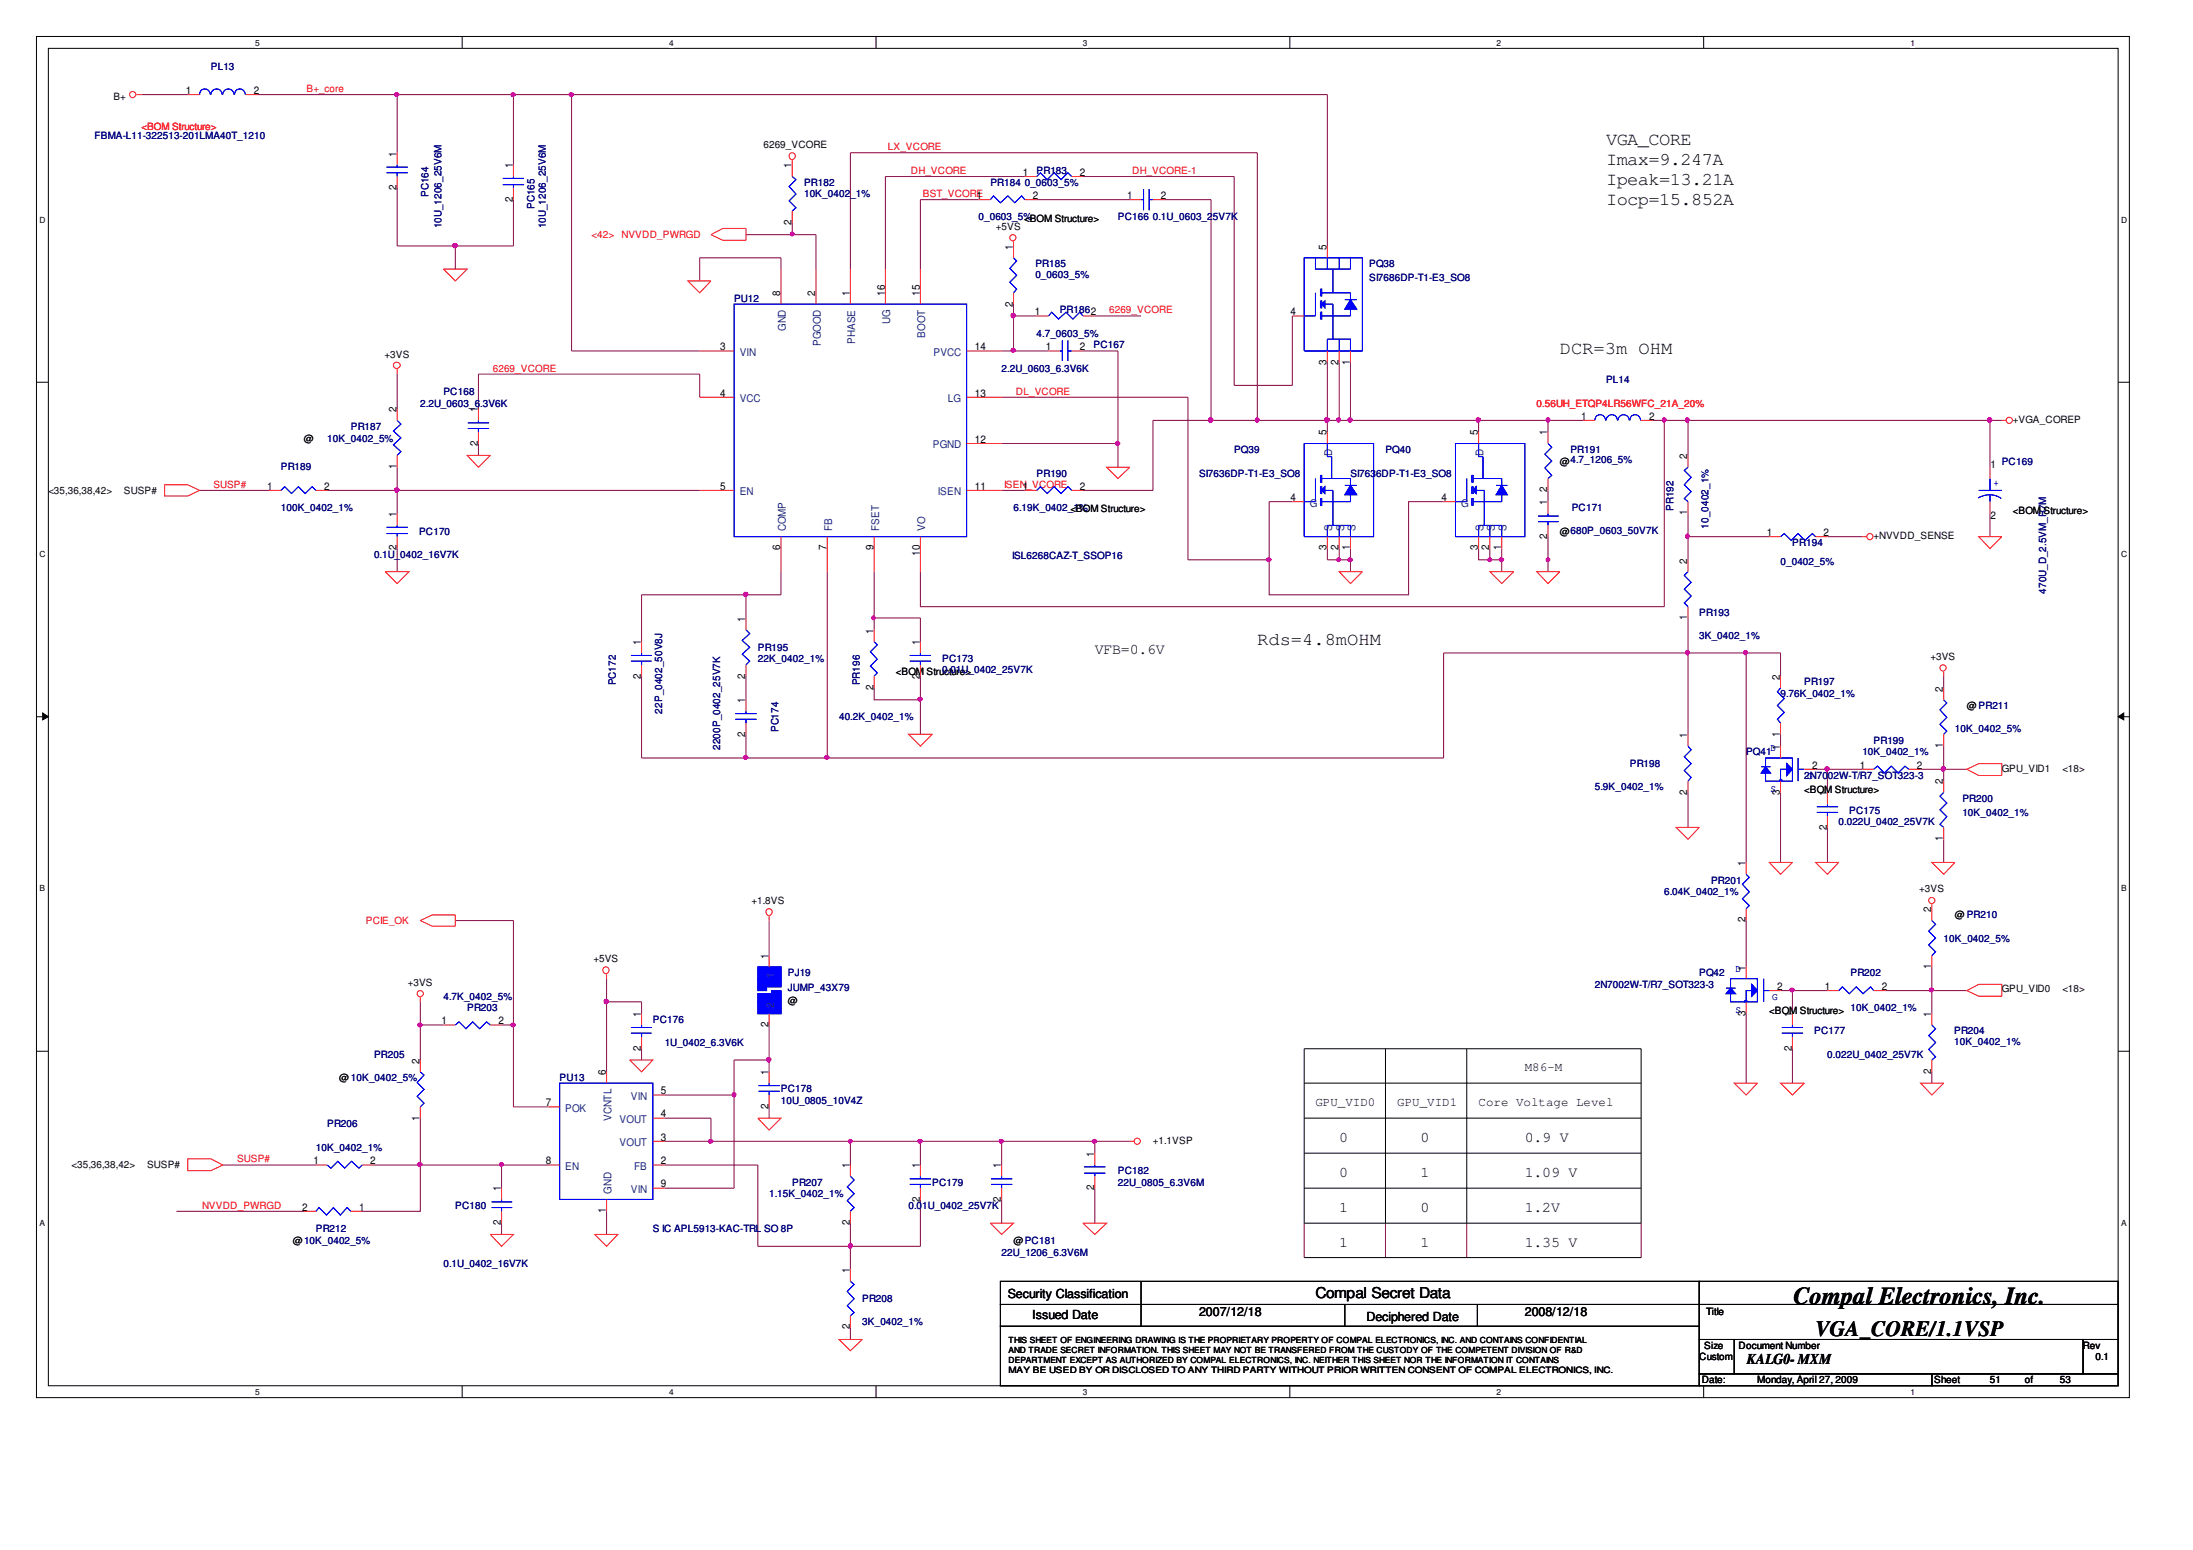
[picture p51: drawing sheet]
<svg xmlns="http://www.w3.org/2000/svg" width="297mm" height="210mm" viewBox="0 0 297 210" stroke-linecap="round" stroke-linejoin="round" font-family="sans-serif">
<defs><g id="words">
<text font-size="3.3" x="242.9" y="176.6">Compal Electronics, Inc.</text>
<text font-size="3" x="245.9" y="181">VGA_CORE/1.1VSP</text>
<g font-size="2.5">
<text x="217.5" y="19.6">VGA_CORE</text>
<text x="217.5" y="22.3">Imax=9.247A</text>
<text x="217.5" y="25">Ipeak=13.21A</text>
<text x="217.5" y="27.7">Iocp=15.852A</text>
<text x="211.3" y="47.9">DCR=3m OHM</text>
<text x="170.3" y="87.3">Rds=4.8mOHM</text>
</g>
<g font-size="2">
<text x="148.3" y="88.6">VFB=0.6V</text>
<text x="181.4" y="154.7">0</text>
<text x="192.4" y="154.7">0</text>
<text x="206.5" y="154.7">0.9 V</text>
<text x="181.4" y="159.5">0</text>
<text x="192.4" y="159.5">1</text>
<text x="206.5" y="159.5">1.09 V</text>
<text x="181.4" y="164.1">1</text>
<text x="192.4" y="164.1">0</text>
<text x="206.5" y="164.1">1.2V</text>
<text x="181.4" y="168.9">1</text>
<text x="192.4" y="168.9">1</text>
<text x="206.5" y="168.9">1.35 V</text>
<text x="178.2" y="175.7">Compal Secret Data</text>
<text x="236.6" y="184.8">KALG0- MXM</text>
</g>
<g font-size="1.7">
<text x="178.2" y="149.7">GPU_VID0</text>
<text x="189.3" y="149.7">GPU_VID1</text>
<text x="200.3" y="149.7">Core Voltage Level</text>
<text x="206.5" y="145">M86-M</text>
<text x="136.5" y="175.7">Security Classification</text>
<text x="139.8" y="178.7">Issued Date</text>
<text x="162.4" y="178.3">2007/12/18</text>
<text x="185.1" y="178.8">Deciphered Date</text>
<text x="206.5" y="178.3">2008/12/18</text>
</g>
<g font-size="1.4" fill="#00007f">
<text x="28.6" y="9.4">PL13</text>
<text x="12.8" y="18.8">FBMA-L11-322513-201LMA40T_1210</text>
<text x="140.4" y="23.6">PR183</text>
<text x="58" y="26.7" transform="rotate(-90 58 26.7)">PC164</text>
<text x="72.4" y="28.3" transform="rotate(-90 72.4 28.3)">PC165</text>
<text x="108.9" y="25.2">PR182</text>
<text x="108.9" y="26.7">10K_0402_1%</text>
<text x="132.5" y="29.8">0_0603_5%</text>
<text x="134.1" y="25.2">PR184</text>
<text x="138.8" y="25.2">0_0603_5%</text>
<text x="151.4" y="29.8">PC166 0.1U_0603_25V7K</text>
<text x="59.8" y="30.9" transform="rotate(-90 59.8 30.9)">10U_1206_25V6M</text>
<text x="73.9" y="30.9" transform="rotate(-90 73.9 30.9)">10U_1206_25V6M</text>
<text x="99.4" y="40.9">PU12</text>
<text x="140.2" y="36.2">PR185</text>
<text x="140.2" y="37.6">0_0603_5%</text>
<text x="185.4" y="36.2">PQ38</text>
<text x="185.4" y="38">SI7686DP-T1-E3_SO8</text>
<text x="140.4" y="45.6">4.7_0603_5%</text>
<text x="143.5" y="42.4">PR1862</text>
<text x="148.1" y="47.2">PC167</text>
<text x="60.1" y="53.5">PC168</text>
<text x="135.7" y="50.3">2.2U_0603_6.3V6K</text>
<text x="217.5" y="51.9">PL14</text>
<text x="44.3" y="59.8">10K_0402_5%</text>
<text x="47.5" y="58.2">PR187</text>
<text x="56.9" y="55.1">2.2U_0603_6.3V6K</text>
<text x="38" y="63.7">PR189</text>
<text x="140.4" y="64.5">PR190</text>
<text x="162.4" y="64.5">SI7636DP-T1-E3_SO8</text>
<text x="167.2" y="61.3">PQ39</text>
<text x="182.9" y="64.5">SI7636DP-T1-E3_SO8</text>
<text x="187.7" y="61.3">PQ40</text>
<text x="212.7" y="61.3">PR191</text>
<text x="271.1" y="62.9">PC169</text>
<text x="38" y="69.2">100K_0402_1%</text>
<text x="137.3" y="69.2">6.19K_0402_1%</text>
<text x="212.9" y="69.2">PC171</text>
<text x="226.7" y="69.2" transform="rotate(-90 226.7 69.2)">PR192</text>
<text x="231.4" y="71.6" transform="rotate(-90 231.4 71.6)">10_0402_1%</text>
<text x="50.7" y="75.6">0.1U_0402_16V7K</text>
<text x="56.8" y="72.4">PC170</text>
<text x="137.1" y="75.7">ISL6268CAZ-T_SSOP16</text>
<text x="241.2" y="76.5">0_0402_5%</text>
<text x="242.8" y="73.9">PR194</text>
<text x="230.2" y="83.4">PR193</text>
<text x="277.1" y="80.4" transform="rotate(-90 277.1 80.4)">470U_D_2.5VM_R7M</text>
<text x="102.6" y="88.2">PR195</text>
<text x="102.6" y="89.7">22K_0402_1%</text>
<text x="127.6" y="89.7">PC173</text>
<text x="230.2" y="86.6">3K_0402_1%</text>
<text x="83.4" y="92.8" transform="rotate(-90 83.4 92.8)">PC172</text>
<text x="116.4" y="92.8" transform="rotate(-90 116.4 92.8)">PR196</text>
<text x="127.6" y="91.1">0.01U_0402_25V7K</text>
<text x="241.2" y="94.4">9.76K_0402_1%</text>
<text x="244.4" y="92.8">PR197</text>
<text x="89.7" y="96.6" transform="rotate(-90 89.7 96.6)">22P_0402_50V8J</text>
<text x="97.6" y="101.5" transform="rotate(-90 97.6 101.5)">2200P_0402_25V7K</text>
<text x="105.4" y="99.2" transform="rotate(-90 105.4 99.2)">PC174</text>
<text x="113.7" y="97.6">40.2K_0402_1%</text>
<text x="253.8" y="100.7">PR199</text>
<text x="264.8" y="99.2">10K_0402_5%</text>
<text x="216" y="107">5.9K_0402_1%</text>
<text x="220.8" y="103.9">PR198</text>
<text x="236.5" y="102.3">PQ41</text>
<text x="244.4" y="105.4">2N7002W-T/R7_SOT323-3</text>
<text x="252.3" y="102.3">10K_0402_1%</text>
<text x="249" y="111.8">0.022U_0402_25V7K</text>
<text x="250.5" y="110.2">PC175</text>
<text x="265.8" y="108.6">PR200</text>
<text x="265.8" y="110.5">10K_0402_1%</text>
<text x="231.8" y="119.7">PR201</text>
<text x="225.4" y="121.2">6.04K_0402_1%</text>
<text x="263.3" y="127.5">10K_0402_5%</text>
<text x="60.1" y="135.4">4.7K_0402_5%</text>
<text x="63.3" y="136.9">PR203</text>
<text x="106.7" y="132.2">PJ19</text>
<text x="106.7" y="134.1">JUMP_43X79</text>
<text x="216" y="133.8">2N7002W-T/R7_SOT323-3</text>
<text x="230.2" y="132.2">PQ42</text>
<text x="250.6" y="132.2">PR202</text>
<text x="50.7" y="143.3">PR205</text>
<text x="88.4" y="138.5">PC176</text>
<text x="90" y="141.7">1U_0402_6.3V6K</text>
<text x="245.7" y="140.1">PC177</text>
<text x="247.5" y="143.3">0.022U_0402_25V7K</text>
<text x="264.7" y="140.1">PR204</text>
<text x="264.7" y="141.5">10K_0402_1%</text>
<text x="75.8" y="146.4">PU13</text>
<text x="105.8" y="147.9">PC178</text>
<text x="105.8" y="149.5">10U_0805_10V4Z</text>
<text x="42.8" y="155.8">10K_0402_1%</text>
<text x="44.3" y="152.7">PR206</text>
<text x="107.3" y="160.6">PR207</text>
<text x="126.3" y="160.6">PC179</text>
<text x="151.4" y="159">PC182</text>
<text x="151.4" y="160.6">22U_0805_6.3V6M</text>
<text x="42.8" y="166.9">PR212</text>
<text x="61.7" y="163.7">PC180</text>
<text x="88.4" y="166.9">S IC APL5913-KAC-TRL SO 8P</text>
<text x="104.2" y="162.2">1.15K_0402_1%</text>
<text x="123" y="163.7">0.01U_0402_25V7K</text>
<text x="60.1" y="171.6">0.1U_0402_16V7K</text>
<text x="135.7" y="170">22U_1206_6.3V6M</text>
<text x="116.8" y="176.3">PR208</text>
<text x="116.8" y="179.4">3K_0402_1%</text>
</g>
<g font-size="1.4">
<text x="15.4" y="13.5">B+</text>
<text x="25.2" y="12.7">1</text>
<text x="34.4" y="12.7">2</text>
<text x="53.7" y="21.2" transform="rotate(-90 53.7 21.2)">1</text>
<text x="69.5" y="22.8" transform="rotate(-90 69.5 22.8)">1</text>
<text x="103.4" y="20.1">6269_VCORE</text>
<text x="107.2" y="22.8" transform="rotate(-90 107.2 22.8)">1</text>
<text x="138.5" y="23.8">1</text>
<text x="146.2" y="23.8">2</text>
<text x="53.7" y="25.8" transform="rotate(-90 53.7 25.8)">2</text>
<text x="69.5" y="27.3" transform="rotate(-90 69.5 27.3)">2</text>
<text x="132.3" y="27">1</text>
<text x="139.9" y="27">2</text>
<text x="152.7" y="27">1</text>
<text x="157.3" y="27">2</text>
<text x="107.2" y="30.4" transform="rotate(-90 107.2 30.4)">2</text>
<text x="134.9" y="31.1">+5VS</text>
<text x="137.2" y="33.8" transform="rotate(-90 137.2 33.8)">1</text>
<text x="138.7" y="30">&lt;BOM Structure&gt;</text>
<text x="179.7" y="33.8" transform="rotate(-90 179.7 33.8)">5</text>
<text x="105.7" y="40.1" transform="rotate(-90 105.7 40.1)">8</text>
<text x="110.4" y="40.1" transform="rotate(-90 110.4 40.1)">2</text>
<text x="115.1" y="40.1" transform="rotate(-90 115.1 40.1)">1</text>
<text x="119.8" y="40.1" transform="rotate(-90 119.8 40.1)">16</text>
<text x="124.6" y="40.1" transform="rotate(-90 124.6 40.1)">15</text>
<text x="137.2" y="41.5" transform="rotate(-90 137.2 41.5)">2</text>
<text x="97.6" y="47.4">3</text>
<text x="132" y="47.4">14</text>
<text x="140.2" y="42.7">1</text>
<text x="141.7" y="47.4">1</text>
<text x="146.2" y="47.4">2</text>
<text x="174.8" y="42.7">4</text>
<text x="52.1" y="48.5">+3VS</text>
<text x="97.6" y="53.7">4</text>
<text x="132" y="53.7">13</text>
<text x="179.7" y="49.4" transform="rotate(-90 179.7 49.4)">3</text>
<text x="181.3" y="49.4" transform="rotate(-90 181.3 49.4)">2</text>
<text x="182.8" y="49.4" transform="rotate(-90 182.8 49.4)">1</text>
<text x="41.2" y="59.8">@</text>
<text x="53.7" y="55.8" transform="rotate(-90 53.7 55.8)">2</text>
<text x="64.7" y="55.8" transform="rotate(-90 64.7 55.8)">1</text>
<text x="132" y="60">12</text>
<text x="179.7" y="59" transform="rotate(-90 179.7 59)">5</text>
<text x="200.2" y="59" transform="rotate(-90 200.2 59)">5</text>
<text x="209.6" y="59" transform="rotate(-90 209.6 59)">1</text>
<text x="214.2" y="56.8">1</text>
<text x="223.4" y="56.8">2</text>
<text x="272.7" y="57.3">+VGA_COREP</text>
<text x="53.7" y="63.5" transform="rotate(-90 53.7 63.5)">1</text>
<text x="64.7" y="60.4" transform="rotate(-90 64.7 60.4)">2</text>
<text x="211.3" y="62.9">@4.7_1206_5%</text>
<text x="228.5" y="62.2" transform="rotate(-90 228.5 62.2)">2</text>
<text x="269.6" y="63.4">1</text>
<text x="6.5" y="66.9">&lt;35,36,38,42&gt;</text>
<text x="16.8" y="66.9">SUSP#</text>
<text x="36.2" y="66.3">1</text>
<text x="43.9" y="66.3">2</text>
<text x="53.7" y="70" transform="rotate(-90 53.7 70)">1</text>
<text x="97.6" y="66.3">5</text>
<text x="132" y="66.3">11</text>
<text x="138.5" y="66.3">1</text>
<text x="145" y="69.4">&lt;BOM Structure&gt;</text>
<text x="146.2" y="66.3">2</text>
<text x="174.8" y="67.8">4</text>
<text x="195.3" y="67.8">4</text>
<text x="209.6" y="68.4" transform="rotate(-90 209.6 68.4)">1</text>
<text x="209.6" y="66.7" transform="rotate(-90 209.6 66.7)">2</text>
<text x="228.5" y="69.8" transform="rotate(-90 228.5 69.8)">1</text>
<text x="269.6" y="70.3">2</text>
<text x="272.7" y="69.5">&lt;BOM Structure&gt;</text>
<text x="53.7" y="74.5" transform="rotate(-90 53.7 74.5)">2</text>
<text x="105.7" y="74.5" transform="rotate(-90 105.7 74.5)">6</text>
<text x="112" y="74.5" transform="rotate(-90 112 74.5)">7</text>
<text x="118.3" y="74.5" transform="rotate(-90 118.3 74.5)">9</text>
<text x="124.6" y="75.3" transform="rotate(-90 124.6 75.3)">10</text>
<text x="179.7" y="74.5" transform="rotate(-90 179.7 74.5)">3</text>
<text x="181.3" y="74.5" transform="rotate(-90 181.3 74.5)">2</text>
<text x="182.8" y="74.5" transform="rotate(-90 182.8 74.5)">1</text>
<text x="200.2" y="74.5" transform="rotate(-90 200.2 74.5)">3</text>
<text x="201.7" y="74.5" transform="rotate(-90 201.7 74.5)">2</text>
<text x="203.3" y="74.5" transform="rotate(-90 203.3 74.5)">1</text>
<text x="209.6" y="73" transform="rotate(-90 209.6 73)">2</text>
<text x="211.3" y="72.4">@680P_0603_50V7K</text>
<text x="228.5" y="76.3" transform="rotate(-90 228.5 76.3)">2</text>
<text x="239.3" y="72.6">1</text>
<text x="247" y="72.6">2</text>
<text x="253.8" y="73">+NVVDD_SENSE</text>
<text x="86.8" y="87.3" transform="rotate(-90 86.8 87.3)">1</text>
<text x="101" y="84.2" transform="rotate(-90 101 84.2)">1</text>
<text x="118.3" y="85.8" transform="rotate(-90 118.3 85.8)">1</text>
<text x="124.6" y="87.3" transform="rotate(-90 124.6 87.3)">1</text>
<text x="228.5" y="84" transform="rotate(-90 228.5 84)">1</text>
<text x="261.5" y="89.4">+3VS</text>
<text x="86.8" y="91.9" transform="rotate(-90 86.8 91.9)">2</text>
<text x="101" y="95.2" transform="rotate(-90 101 95.2)">1</text>
<text x="101" y="91.9" transform="rotate(-90 101 91.9)">2</text>
<text x="118.3" y="93.4" transform="rotate(-90 118.3 93.4)">2</text>
<text x="121.4" y="91.5">&lt;BOM Structure&gt;</text>
<text x="124.6" y="91.9" transform="rotate(-90 124.6 91.9)">2</text>
<text x="241.1" y="92.1" transform="rotate(-90 241.1 92.1)">2</text>
<text x="263.2" y="93.7" transform="rotate(-90 263.2 93.7)">2</text>
<text x="101" y="99.8" transform="rotate(-90 101 99.8)">2</text>
<text x="228.5" y="99.9" transform="rotate(-90 228.5 99.9)">1</text>
<text x="241.1" y="101.5" transform="rotate(-90 241.1 101.5)">1</text>
<text x="241.1" y="99.8" transform="rotate(-90 241.1 99.8)">1</text>
<text x="263.2" y="101.3" transform="rotate(-90 263.2 101.3)">1</text>
<text x="266.4" y="96">@ PR211</text>
<text x="228.5" y="107.6" transform="rotate(-90 228.5 107.6)">2</text>
<text x="241.1" y="107.6" transform="rotate(-90 241.1 107.6)">3</text>
<text x="244.4" y="107.4">&lt;BOM Structure&gt;</text>
<text x="245.5" y="104.1">2</text>
<text x="247.4" y="107.8" transform="rotate(-90 247.4 107.8)">1</text>
<text x="251.9" y="104.1">1</text>
<text x="259.6" y="104.1">2</text>
<text x="263.2" y="106.2" transform="rotate(-90 263.2 106.2)">2</text>
<text x="271.1" y="104.5">GPU_VID1</text>
<text x="279.3" y="104.5">&lt;18&gt;</text>
<text x="247.4" y="112.4" transform="rotate(-90 247.4 112.4)">2</text>
<text x="263.2" y="113.9" transform="rotate(-90 263.2 113.9)">1</text>
<text x="236.4" y="117.3" transform="rotate(-90 236.4 117.3)">1</text>
<text x="101.8" y="122.5">+1.8VS</text>
<text x="236.4" y="124.9" transform="rotate(-90 236.4 124.9)">2</text>
<text x="260" y="120.8">+3VS</text>
<text x="261.6" y="123.6" transform="rotate(-90 261.6 123.6)">2</text>
<text x="264.8" y="124.3">@ PR210</text>
<text x="80.4" y="130.3">+5VS</text>
<text x="104.1" y="129.8" transform="rotate(-90 104.1 129.8)">1</text>
<text x="236.4" y="131.4" transform="rotate(-90 236.4 131.4)">1</text>
<text x="261.6" y="131.3" transform="rotate(-90 261.6 131.3)">1</text>
<text x="55.2" y="133.5">+3VS</text>
<text x="86.8" y="137.7" transform="rotate(-90 86.8 137.7)">1</text>
<text x="106.7" y="136">@</text>
<text x="236.4" y="137.5" transform="rotate(-90 236.4 137.5)">3</text>
<text x="239.6" y="137.3">&lt;BOM Structure&gt; 10K_0402_1%</text>
<text x="239.6" y="137.3">&lt;BOM Structure&gt;</text>
<text x="240.7" y="134.1">2</text>
<text x="242.7" y="137.7" transform="rotate(-90 242.7 137.7)">1</text>
<text x="247.2" y="134.1">1</text>
<text x="254.9" y="134.1">2</text>
<text x="261.6" y="137.7" transform="rotate(-90 261.6 137.7)">1</text>
<text x="271.1" y="134.4">GPU_VID0</text>
<text x="279.3" y="134.4">&lt;18&gt;</text>
<text x="59.8" y="138.7">1</text>
<text x="67.5" y="138.7">2</text>
<text x="86.8" y="142.3" transform="rotate(-90 86.8 142.3)">2</text>
<text x="104.1" y="139.1" transform="rotate(-90 104.1 139.1)">2</text>
<text x="242.7" y="142.3" transform="rotate(-90 242.7 142.3)">2</text>
<text x="45.9" y="146.4">@ 10K_0402_5%</text>
<text x="56.8" y="144" transform="rotate(-90 56.8 144)">2</text>
<text x="73.9" y="149.8">7</text>
<text x="82.1" y="145.6" transform="rotate(-90 82.1 145.6)">6</text>
<text x="89.5" y="148.2">5</text>
<text x="104.1" y="145.6" transform="rotate(-90 104.1 145.6)">1</text>
<text x="261.6" y="145.4" transform="rotate(-90 261.6 145.4)">2</text>
<text x="56.8" y="151.8" transform="rotate(-90 56.8 151.8)">1</text>
<text x="89.5" y="151.3">4</text>
<text x="89.5" y="154.5">3</text>
<text x="104.1" y="150.1" transform="rotate(-90 104.1 150.1)">2</text>
<text x="156.2" y="154.9">+1.1VSP</text>
<text x="9.7" y="158.2">&lt;35,36,38,42&gt;</text>
<text x="19.9" y="158.2">SUSP#</text>
<text x="42.4" y="157.7">1</text>
<text x="50.2" y="157.7">2</text>
<text x="67.8" y="161.3" transform="rotate(-90 67.8 161.3)">1</text>
<text x="73.9" y="157.7">8</text>
<text x="89.5" y="160.8">9</text>
<text x="89.5" y="157.7">2</text>
<text x="115.1" y="158.2" transform="rotate(-90 115.1 158.2)">1</text>
<text x="124.6" y="158.2" transform="rotate(-90 124.6 158.2)">1</text>
<text x="135.6" y="158.2" transform="rotate(-90 135.6 158.2)">1</text>
<text x="148.2" y="161.1" transform="rotate(-90 148.2 161.1)">2</text>
<text x="148.2" y="156.7" transform="rotate(-90 148.2 156.7)">1</text>
<text x="40.9" y="163.9">2</text>
<text x="48.6" y="163.9">1</text>
<text x="67.8" y="165.9" transform="rotate(-90 67.8 165.9)">2</text>
<text x="82.1" y="164.3" transform="rotate(-90 82.1 164.3)">1</text>
<text x="115.1" y="165.9" transform="rotate(-90 115.1 165.9)">2</text>
<text x="124.6" y="162.8" transform="rotate(-90 124.6 162.8)">2</text>
<text x="135.6" y="162.8" transform="rotate(-90 135.6 162.8)">2</text>
<text x="39.7" y="168.4">@10K_0402_5%</text>
<text x="115.1" y="172.4" transform="rotate(-90 115.1 172.4)">1</text>
<text x="137.3" y="168.4">@PC181</text>
<text x="231.1" y="178.1">Title</text>
<text x="115.1" y="180" transform="rotate(-90 115.1 180)">2</text>
<text x="230.2" y="184.2">Custom</text>
<text x="230.8" y="182.7">Size</text>
<text x="235.5" y="182.7">Document Number</text>
<text x="282.1" y="182.7">Rev</text>
<text x="283.8" y="184.2">0.1</text>
<text x="230.5" y="187.3">Date:</text>
<text x="238" y="187.3">Monday, April 27, 2009</text>
<text x="262" y="187.3">Sheet</text>
<text x="269.5" y="187.3">51</text>
<text x="274.3" y="187.3">of</text>
<text x="279" y="187.3">53</text>
</g>
<g font-size="1.4" fill="#f00">
<text x="19.2" y="17.6">&lt;BOM Structure&gt;</text>
<text x="41.5" y="12.5">B+_core</text>
<text x="120.3" y="20.3">LX_VCORE</text>
<text x="123.4" y="23.6">DH_VCORE</text>
<text x="153.4" y="23.6">DH_VCORE-1</text>
<text x="125" y="26.7">BST_VCORE</text>
<text x="80.1" y="32.2">&lt;42&gt;</text>
<text x="84.2" y="32.2">NVVDD_PWRGD</text>
<text x="150.2" y="42.4">6269_VCORE</text>
<text x="66.7" y="50.3">6269_VCORE</text>
<text x="137.6" y="53.5">DL_VCORE</text>
<text x="208.1" y="55.1">0.56UH_ETQP4LR56WFC_21A_20%</text>
<text x="28.9" y="66.1">SUSP#</text>
<text x="136" y="66.1">ISEN_VCORE</text>
<text x="49.6" y="125.2">PCIE_OK</text>
<text x="32.1" y="157.4">SUSP#</text>
<text x="27.4" y="163.7">NVVDD_PWRGD</text>
</g>
<g font-size="1.4" fill="#003f7f">
<text x="106.5" y="44.8" transform="rotate(-90 106.5 44.8)">GND</text>
<text x="111.2" y="46.8" transform="rotate(-90 111.2 46.8)">PGOOD</text>
<text x="115.9" y="46.6" transform="rotate(-90 115.9 46.6)">PHASE</text>
<text x="120.6" y="43.9" transform="rotate(-90 120.6 43.9)">UG</text>
<text x="125.3" y="45.7" transform="rotate(-90 125.3 45.7)">BOOT</text>
<text x="100.2" y="48.2">VIN</text>
<text x="126.4" y="48.2">PVCC</text>
<text x="100.2" y="54.5">VCC</text>
<text x="128.4" y="54.5">LG</text>
<text x="126.4" y="60.7">PGND</text>
<text x="180.5" y="61.8" transform="rotate(-90 180.5 61.8)">D</text>
<text x="200.9" y="61.8" transform="rotate(-90 200.9 61.8)">D</text>
<text x="100.2" y="67.1">EN</text>
<text x="106.5" y="71.9" transform="rotate(-90 106.5 71.9)">COMP</text>
<text x="112.7" y="71.9" transform="rotate(-90 112.7 71.9)">FB</text>
<text x="119.1" y="71.9" transform="rotate(-90 119.1 71.9)">FSET</text>
<text x="125.3" y="71.9" transform="rotate(-90 125.3 71.9)">VO</text>
<text x="127" y="67.1">ISEN</text>
<text x="177.4" y="68.6">G</text>
<text x="180.5" y="71.9" transform="rotate(-90 180.5 71.9)">S</text>
<text x="182.1" y="71.9" transform="rotate(-90 182.1 71.9)">S</text>
<text x="183.6" y="71.9" transform="rotate(-90 183.6 71.9)">S</text>
<text x="197.9" y="68.6">G</text>
<text x="200.9" y="71.9" transform="rotate(-90 200.9 71.9)">S</text>
<text x="202.5" y="71.9" transform="rotate(-90 202.5 71.9)">S</text>
<text x="204.1" y="71.9" transform="rotate(-90 204.1 71.9)">S</text>
<text x="104.8" y="136.5" transform="rotate(-90 104.8 136.5)">2</text>
<text x="104.8" y="132.4" transform="rotate(-90 104.8 132.4)">1</text>
<text x="85.5" y="149">VIN</text>
<text x="76.6" y="150.6">POK</text>
<text x="82.8" y="151.8" transform="rotate(-90 82.8 151.8)">VCNTL</text>
<text x="83.9" y="152.1">VOUT</text>
<text x="83.9" y="155.2">VOUT</text>
<text x="76.6" y="158.4">EN</text>
<text x="82.8" y="161.7" transform="rotate(-90 82.8 161.7)">GND</text>
<text x="85.5" y="161.6">VIN</text>
<text x="85.9" y="158.4">FB</text>
</g>
<g font-size="1.4" fill="#00f">
<text x="270" y="65.8">+</text>
<text x="239.8" y="101.7">D</text>
<text x="239.8" y="107.3">S</text>
<text x="244.8" y="105.5">G</text>
<text x="235.1" y="131.7">D</text>
<text x="235.1" y="137.2">S</text>
<text x="240.1" y="135.4">G</text>
</g>
<text font-size="1.2" x="136.6" y="185.9">MAY BE USED BY OR DISCLOSED TO ANY THIRD PARTY WITHOUT PRIOR WRITTEN CONSENT OF COMPAL ELECTRONICS, INC.</text>
<g font-size="1.1">
<text x="34.6" y="6.2">5</text>
<text x="90.6" y="6.2">4</text>
<text x="146.7" y="6.2">3</text>
<text x="202.7" y="6.2">2</text>
<text x="258.8" y="6.2">1</text>
<text x="5.4" y="30.2">D</text>
<text x="287.3" y="30.2">D</text>
<text x="5.4" y="75.4">C</text>
<text x="287.3" y="75.4">C</text>
<text x="5.4" y="120.7">B</text>
<text x="287.3" y="120.7">B</text>
<text x="5.4" y="166">A</text>
<text x="287.3" y="166">A</text>
<text x="136.6" y="181.8">THIS SHEET OF ENGINEERING DRAWING IS THE PROPRIETARY PROPERTY OF COMPAL ELECTRONICS, INC. AND CONTAINS CONFIDENTIAL</text>
<text x="136.6" y="183.2">AND TRADE SECRET INFORMATION. THIS SHEET MAY NOT BE TRANSFERED FROM THE CUSTODY OF THE COMPETENT DIVISION OF R&amp;D</text>
<text x="136.6" y="184.5">DEPARTMENT EXCEPT AS AUTHORIZED BY COMPAL ELECTRONICS, INC. NEITHER THIS SHEET NOR THE INFORMATION IT CONTAINS</text>
<text x="34.6" y="188.9">5</text>
<text x="90.6" y="188.9">4</text>
<text x="146.7" y="188.9">3</text>
<text x="202.7" y="188.9">2</text>
<text x="258.8" y="188.9">1</text>
</g>
</g></defs>
<path d="M4.9 4.9h283.5v184.4h-283.5zM6.5 6.5h280.4v181.2h-280.4z" fill="none" stroke="#000" stroke-width=".14"/>
<g fill="#fff">
<path d="M34.6 5.2h.6v1.3h-.6z"/>
<path d="M34.6 187.9h.6v1.3h-.6z"/>
</g>
<path d="M62.6 4.9v1.6M62.6 187.7v1.6" fill="none" stroke="#000" stroke-width=".14"/>
<g fill="#fff">
<path d="M90.6 5.2h.6v1.3h-.6z"/>
<path d="M90.6 187.9h.6v1.3h-.6z"/>
</g>
<path d="M118.7 4.9v1.6M118.7 187.7v1.6" fill="none" stroke="#000" stroke-width=".14"/>
<g fill="#fff">
<path d="M146.7 5.2h.6v1.3h-.6z"/>
<path d="M146.7 187.9h.6v1.3h-.6z"/>
</g>
<path d="M174.7 4.9v1.6M174.7 187.7v1.6" fill="none" stroke="#000" stroke-width=".14"/>
<g fill="#fff">
<path d="M202.7 5.2h.6v1.3h-.6z"/>
<path d="M202.7 187.9h.6v1.3h-.6z"/>
</g>
<path d="M230.8 4.9v1.6M230.8 187.7v1.6" fill="none" stroke="#000" stroke-width=".14"/>
<g fill="#fff">
<path d="M258.8 5.2h.6v1.3h-.6z"/>
<path d="M258.8 187.9h.6v1.3h-.6z"/>
<path d="M5.4 29.2h.7v1.2h-.7z"/>
<path d="M287.3 29.2h.8v1.2h-.8z"/>
<path d="M5.4 74.4h.7v1.2h-.7z"/>
<path d="M287.3 74.4h.8v1.2h-.8z"/>
</g>
<path d="M4.9 51.8h1.6M286.9 51.8h1.6" fill="none" stroke="#000" stroke-width=".14"/>
<g fill="#fff">
<path d="M5.4 119.7h.6v1.2h-.6z"/>
<path d="M287.3 119.7h.7v1.2h-.7z"/>
</g>
<path d="M4.9 97.1h1.6M5.8 96.6l.7 .5-.7 .4zM286.9 97.1h1.6M286.9 97.1l.8-.5v.9z" fill="none" stroke="#000" stroke-width=".14"/>
<path d="M5.8 96.6l.7 .5-.7 .4zM286.9 97.1l.8-.5v.9z" fill="#000"/>
<g fill="#fff">
<path d="M5.4 165h.6v1.2h-.6z"/>
<path d="M287.3 165h.6v1.2h-.6z"/>
</g>
<path d="M4.9 142.4h1.6M286.9 142.4h1.6" fill="none" stroke="#000" stroke-width=".14"/>
<path d="M269.5 56.9h1.6M160.9 75.8h11" fill="none" stroke="#7f003f" stroke-width=".14"/>
<circle cx="269.5" cy="56.9" r=".31" fill="#f0f"/>
<circle cx="269.5" cy="56.9" r=".31" fill="none" stroke="#f0f" stroke-width=".14"/>
<path d="M112 102.7h83.5" fill="none" stroke="#7f003f" stroke-width=".14"/>
<path d="M111.8 102.3a.29 .29 0 0 1 .4 .1 .29 .29 0 0 1 .1 .3l-.3 .1-.2-.1-.1-.1z" fill-rule="evenodd" fill="#f0f"/>
<path d="M111.8 102.3a.29 .29 0 0 1 .4 .1 .29 .29 0 0 1 .1 .3l-.3 .1-.2-.1-.1-.1z" fill="none" stroke="#f0f" stroke-width=".14"/>
<path d="M115.2 20.7v15.7M119.9 23.9h18.9M124.7 27v9.4M164 27v29.9h-7.8M77.4 47.5h17.4M53.8 74.3v3.1M53.8 66.4h41M105.8 77.4v3.2M86.9 80.6h14.1v3.1M86.9 91.6v11.1M118.4 93.2v1.6h6.3" fill="none" stroke="#7f003f" stroke-width=".14"/>
<circle cx="53.7" cy="66.4" r=".31" fill="#f0f"/>
<circle cx="53.7" cy="66.4" r=".31" fill="none" stroke="#f0f" stroke-width=".14"/>
<path d="M53.8 66.4v3.1M102.7 168.8h12.5" fill="none" stroke="#7f003f" stroke-width=".14"/>
<circle cx="115.2" cy="168.7" r=".28" fill="#f0f"/>
<circle cx="115.2" cy="168.7" r=".28" fill="none" stroke="#f0f" stroke-width=".14"/>
<path d="M137.3 42.8h3.1M137.3 41.2v1.6M137.3 42.8v4.7M148.3 42.8h6.3M263.3 104.2v1.6M263.3 113.7v3.1M236.5 137.3v9.4M236.5 124.7v6.2M241.2 134.1h6.3M242.8 142v4.7" fill="none" stroke="#7f003f" stroke-width=".14"/>
<path d="M137.1 47.2a.29 .29 0 0 1 .3 0 .29 .29 0 0 1 .1 .3l-.3 .2-.2-.1-.1-.2z" fill-rule="evenodd" fill="#f0f"/>
<path d="M137.1 47.2a.29 .29 0 0 1 .3 0 .29 .29 0 0 1 .1 .3l-.3 .2-.2-.1-.1-.2z" fill="none" stroke="#f0f" stroke-width=".14"/>
<circle cx="137.2" cy="42.7" r=".31" fill="#f0f"/>
<circle cx="137.2" cy="42.7" r=".31" fill="none" stroke="#f0f" stroke-width=".14"/>
<path d="M137.3 47.5h4.7M247.5 104.2v3.1" fill="none" stroke="#7f003f" stroke-width=".14"/>
<circle cx="247.5" cy="104.1" r=".31" fill="#f0f"/>
<circle cx="247.5" cy="104.1" r=".31" fill="none" stroke="#f0f" stroke-width=".14"/>
<path d="M135.7 53.8h25.2M146.7 47.5h4.7M151.4 60.1v3.2" fill="none" stroke="#7f003f" stroke-width=".14"/>
<path d="M151.2 59.8a.29 .29 0 0 1 .3 .1 .29 .29 0 0 1 .1 .3l-.3 .1-.2-.1v-.1z" fill-rule="evenodd" fill="#f0f"/>
<path d="M151.2 59.8a.29 .29 0 0 1 .3 .1 .29 .29 0 0 1 .1 .3l-.3 .1-.2-.1v-.1z" fill="none" stroke="#f0f" stroke-width=".14"/>
<path d="M107.3 31.8h3.2M156.2 56.9v9.5h-9.5M160.9 53.8v22M182.9 49.1v7.8M135.7 60.1h15.7M135.7 66.4h3.1M247.5 72.7h4.8M247.5 112v4.8" fill="none" stroke="#7f003f" stroke-width=".14"/>
<path d="M107.1 31.6l.2-.2 .3 .3-.3 .2h-.2z" fill-rule="evenodd" fill="#f0f"/>
<path d="M107.1 31.6l.2-.2 .3 .3-.3 .2h-.2z" fill="none" stroke="#f0f" stroke-width=".14"/>
<path d="M105.8 34.9v1.5M110.5 31.8v4.6M209.7 56.9h4.7M228.6 56.9h40.9" fill="none" stroke="#7f003f" stroke-width=".14"/>
<circle cx="228.5" cy="56.9" r=".28" fill="#f0f"/>
<circle cx="228.5" cy="56.9" r=".28" fill="none" stroke="#f0f" stroke-width=".14"/>
<path d="M105.8 34.9h-11v3.1M146.7 23.9h20.5v28.3M223.9 56.9h1.5M209.7 66.4v1.5M209.7 75.8v1.6M228.6 69.5v3.2h11M115.2 165.6v3.2" fill="none" stroke="#7f003f" stroke-width=".14"/>
<path d="M209.4 75.7l.3-.1 .2 .2-.2 .3-.2-.1z" fill-rule="evenodd" fill="#f0f"/>
<path d="M209.4 75.7l.3-.1 .2 .2-.2 .3-.2-.1z" fill="none" stroke="#f0f" stroke-width=".14"/>
<path d="M179.8 75.8h1.6" fill="none" stroke="#7f003f" stroke-width=".14"/>
<path d="M181.1 75.7l.2-.1 .3 .2-.3 .3-.2-.1z" fill-rule="evenodd" fill="#f0f"/>
<path d="M181.1 75.7l.2-.1 .3 .2-.3 .3-.2-.1z" fill="none" stroke="#f0f" stroke-width=".14"/>
<path d="M140.4 27h12.6M157.8 27h6.2M124.7 77.4v4.8h100.7M182.9 75.8v1.6M241.2 99.4v1.6M242.8 134.1v3.2" fill="none" stroke="#7f003f" stroke-width=".14"/>
<path d="M242.6 133.8a.29 .29 0 0 1 .3 .1 .29 .29 0 0 1 .1 .3l-.3 .1-.2-.1-.1-.1z" fill-rule="evenodd" fill="#f0f"/>
<path d="M242.6 133.8a.29 .29 0 0 1 .3 .1 .29 .29 0 0 1 .1 .3l-.3 .1-.2-.1-.1-.1z" fill="none" stroke="#f0f" stroke-width=".14"/>
<path d="M53.8 12.8h15.7v9.5M245.9 104.2h1.6M260.1 104.2h3.2" fill="none" stroke="#7f003f" stroke-width=".14"/>
<path d="M53.6 12.6a.29 .29 0 0 1 .3 0 .29 .29 0 0 1 .1 .3l-.3 .2-.2-.1v-.2z" fill-rule="evenodd" fill="#f0f"/>
<path d="M53.6 12.6a.29 .29 0 0 1 .3 0 .29 .29 0 0 1 .1 .3l-.3 .2-.2-.1v-.2z" fill="none" stroke="#f0f" stroke-width=".14"/>
<path d="M69.5 27v6.3h-7.8M181.4 56.9h1.5" fill="none" stroke="#7f003f" stroke-width=".14"/>
<circle cx="182.9" cy="56.9" r=".31" fill="#f0f"/>
<circle cx="182.9" cy="56.9" r=".31" fill="none" stroke="#f0f" stroke-width=".14"/>
<circle cx="181.3" cy="56.9" r=".28" fill="#f0f"/>
<circle cx="181.3" cy="56.9" r=".28" fill="none" stroke="#f0f" stroke-width=".14"/>
<path d="M228.6 88.4v11" fill="none" stroke="#7f003f" stroke-width=".14"/>
<circle cx="228.5" cy="88.4" r=".28" fill="#f0f"/>
<circle cx="228.5" cy="88.4" r=".28" fill="none" stroke="#f0f" stroke-width=".14"/>
<path d="M64.8 60.1v1.6M228.6 88.4h-33.1v14.3M228.6 107.3v4.7M261.7 134.1h4.7" fill="none" stroke="#7f003f" stroke-width=".14"/>
<path d="M261.4 133.8a.29 .29 0 0 1 .4 .1 .29 .29 0 0 1 .1 .3l-.3 .1-.2-.1-.1-.1z" fill-rule="evenodd" fill="#f0f"/>
<path d="M261.4 133.8a.29 .29 0 0 1 .4 .1 .29 .29 0 0 1 .1 .3l-.3 .1-.2-.1-.1-.1z" fill="none" stroke="#f0f" stroke-width=".14"/>
<path d="M225.4 56.9v25.3M179.8 74.3v1.5M181.4 74.3v1.5M182.9 74.3v1.5M228.6 83.7v4.7M236.5 88.4h4.7v3.2M241.2 107.3v9.5M255.4 134.1h6.3v3.2M261.7 145.2v1.5" fill="none" stroke="#7f003f" stroke-width=".14"/>
<circle cx="225.4" cy="56.9" r=".28" fill="#f0f"/>
<circle cx="225.4" cy="56.9" r=".28" fill="none" stroke="#f0f" stroke-width=".14"/>
<path d="M118.4 83.7v1.6" fill="none" stroke="#7f003f" stroke-width=".14"/>
<path d="M118.1 83.5l.2-.1 .3 .3-.3 .2-.2-.1z" fill-rule="evenodd" fill="#f0f"/>
<path d="M118.1 83.5l.2-.1 .3 .3-.3 .2-.2-.1z" fill="none" stroke="#f0f" stroke-width=".14"/>
<path d="M107.3 30.2v1.6M124.7 83.7v3.2M124.7 94.8v4.6" fill="none" stroke="#7f003f" stroke-width=".14"/>
<path d="M124.4 94.5a.29 .29 0 0 1 .4 0 .29 .29 0 0 1 .1 .3l-.3 .1-.2-.1-.1-.1z" fill-rule="evenodd" fill="#f0f"/>
<path d="M124.4 94.5a.29 .29 0 0 1 .4 0 .29 .29 0 0 1 .1 .3l-.3 .1-.2-.1-.1-.1z" fill="none" stroke="#f0f" stroke-width=".14"/>
<path d="M200.3 56.9h9.4" fill="none" stroke="#7f003f" stroke-width=".14"/>
<circle cx="209.6" cy="56.9" r=".28" fill="#f0f"/>
<circle cx="209.6" cy="56.9" r=".28" fill="none" stroke="#f0f" stroke-width=".14"/>
<circle cx="200.2" cy="56.9" r=".31" fill="#f0f"/>
<circle cx="200.2" cy="56.9" r=".31" fill="none" stroke="#f0f" stroke-width=".14"/>
<path d="M101 31.8h6.3M181.4 49.1v7.8M209.7 56.9v1.6M118.4 77.4v6.3h6.3M181.4 75.8h1.5M124.7 91.6v3.2" fill="none" stroke="#7f003f" stroke-width=".14"/>
<path d="M182.7 75.6a.29 .29 0 0 1 .3 0 .29 .29 0 0 1 .1 .3l-.3 .2-.2-.1v-.2z" fill-rule="evenodd" fill="#f0f"/>
<path d="M182.7 75.6a.29 .29 0 0 1 .3 0 .29 .29 0 0 1 .1 .3l-.3 .2-.2-.1v-.2z" fill="none" stroke="#f0f" stroke-width=".14"/>
<path d="M170.3 20.7v36.2" fill="none" stroke="#7f003f" stroke-width=".14"/>
<circle cx="170.3" cy="56.9" r=".28" fill="#f0f"/>
<circle cx="170.3" cy="56.9" r=".28" fill="none" stroke="#f0f" stroke-width=".14"/>
<path d="M179.8 49.1v7.8M101 80.6h4.8" fill="none" stroke="#7f003f" stroke-width=".14"/>
<circle cx="101" cy="80.5" r=".31" fill="#f0f"/>
<circle cx="101" cy="80.5" r=".31" fill="none" stroke="#f0f" stroke-width=".14"/>
<path d="M164 56.9h6.3M86.9 80.6v6.3" fill="none" stroke="#7f003f" stroke-width=".14"/>
<circle cx="164" cy="56.9" r=".31" fill="#f0f"/>
<circle cx="164" cy="56.9" r=".31" fill="none" stroke="#f0f" stroke-width=".14"/>
<path d="M179.8 56.9h1.6" fill="none" stroke="#7f003f" stroke-width=".14"/>
<circle cx="179.7" cy="56.9" r=".31" fill="#f0f"/>
<circle cx="179.7" cy="56.9" r=".31" fill="none" stroke="#f0f" stroke-width=".14"/>
<path d="M171.9 67.9h3.1M101 91.6v3.2M61.7 124.7h7.8M69.5 138.8v11.1" fill="none" stroke="#7f003f" stroke-width=".14"/>
<path d="M69.3 138.6a.29 .29 0 0 1 .3 0 .29 .29 0 0 1 .1 .3l-.2 .2-.2-.1-.1-.2z" fill-rule="evenodd" fill="#f0f"/>
<path d="M69.3 138.6a.29 .29 0 0 1 .3 0 .29 .29 0 0 1 .1 .3l-.2 .2-.2-.1-.1-.2z" fill="none" stroke="#f0f" stroke-width=".14"/>
<path d="M86.9 102.7h14.1M69.5 149.9h4.8" fill="none" stroke="#7f003f" stroke-width=".14"/>
<path d="M100.8 102.3a.29 .29 0 0 1 .3 .1 .29 .29 0 0 1 .1 .3l-.2 .1-.2-.1-.1-.1z" fill-rule="evenodd" fill="#f0f"/>
<path d="M100.8 102.3a.29 .29 0 0 1 .3 .1 .29 .29 0 0 1 .1 .3l-.2 .1-.2-.1-.1-.1z" fill="none" stroke="#f0f" stroke-width=".14"/>
<path d="M115.2 20.7h55.1M119.9 23.9v12.5M170.3 56.9h9.5M101 99.4v3.3h11" fill="none" stroke="#7f003f" stroke-width=".14"/>
<circle cx="179.7" cy="56.9" r=".31" fill="#f0f"/>
<circle cx="179.7" cy="56.9" r=".31" fill="none" stroke="#f0f" stroke-width=".14"/>
<path d="M53.8 12.8v7.9M53.8 33.3h7.9M112 77.4v25.3" fill="none" stroke="#7f003f" stroke-width=".14"/>
<circle cx="61.6" cy="33.3" r=".31" fill="#f0f"/>
<circle cx="61.6" cy="33.3" r=".31" fill="none" stroke="#f0f" stroke-width=".14"/>
<path d="M19.2 12.8h6.2M77.4 12.8h102.4M53.8 25.4v7.9" fill="none" stroke="#7f003f" stroke-width=".14"/>
<path d="M77.2 12.6a.29 .29 0 0 1 .3 0 .29 .29 0 0 1 .1 .3l-.3 .2-.2-.1v-.2z" fill-rule="evenodd" fill="#f0f"/>
<path d="M77.2 12.6a.29 .29 0 0 1 .3 0 .29 .29 0 0 1 .1 .3l-.3 .2-.2-.1v-.2z" fill="none" stroke="#f0f" stroke-width=".14"/>
<path d="M77.4 12.8v34.7M179.8 12.8v20.5M61.7 33.3v3.1M179.8 56.9v1.6M27 66.4h9.4M44.3 66.4h9.5M228.6 72.7v3.1" fill="none" stroke="#7f003f" stroke-width=".14"/>
<circle cx="228.5" cy="72.6" r=".28" fill="#f0f"/>
<circle cx="228.5" cy="72.6" r=".28" fill="none" stroke="#f0f" stroke-width=".14"/>
<path d="M124.7 27h7.8M225.4 56.9h3.2v4.8M236.5 88.4v28.4" fill="none" stroke="#7f003f" stroke-width=".14"/>
<circle cx="236.4" cy="88.4" r=".28" fill="#f0f"/>
<circle cx="236.4" cy="88.4" r=".28" fill="none" stroke="#f0f" stroke-width=".14"/>
<path d="M34.9 12.8h18.9M94.8 53.8v-3.1h-30v4.7M175 42.8v9.4h-7.8M228.6 88.4h7.9M86.9 137.3v-1.6h-4.7v9.5M104.2 124.7v4.7M90 157.8h12.7v11M124.7 154.6h-9.5v3.2M135.7 154.6v3.2M82.2 164v3.2M115.2 168.8v3.1M135.7 162.4v3.2" fill="none" stroke="#7f003f" stroke-width=".14"/>
<circle cx="82.1" cy="135.6" r=".31" fill="#f0f"/>
<circle cx="82.1" cy="135.6" r=".31" fill="none" stroke="#f0f" stroke-width=".14"/>
<path d="M82.2 132.5v3.2M99.4 148.3v12.6" fill="none" stroke="#7f003f" stroke-width=".14"/>
<circle cx="99.4" cy="148.2" r=".28" fill="#f0f"/>
<circle cx="99.4" cy="148.2" r=".28" fill="none" stroke="#f0f" stroke-width=".14"/>
<path d="M90 154.6h25.2" fill="none" stroke="#7f003f" stroke-width=".14"/>
<path d="M96.1 154.3a.29 .29 0 0 1 .3 0 .29 .29 0 0 1 .1 .4l-.3 .1-.2-.1v-.1z" fill-rule="evenodd" fill="#f0f"/>
<path d="M96.1 154.3a.29 .29 0 0 1 .3 0 .29 .29 0 0 1 .1 .4l-.3 .1-.2-.1v-.1z" fill="none" stroke="#f0f" stroke-width=".14"/>
<path d="M115 154.4l.2-.1 .2 .3-.2 .2-.2-.1z" fill-rule="evenodd" fill="#f0f"/>
<path d="M115 154.4l.2-.1 .2 .3-.2 .2-.2-.1z" fill="none" stroke="#f0f" stroke-width=".14"/>
<path d="M171.9 67.9v7.9M86.9 142v1.5M90 160.9h9.4" fill="none" stroke="#7f003f" stroke-width=".14"/>
<path d="M171.7 75.6a.29 .29 0 0 1 .3 0 .29 .29 0 0 1 .1 .3l-.3 .2-.2-.1v-.2z" fill-rule="evenodd" fill="#f0f"/>
<path d="M171.7 75.6a.29 .29 0 0 1 .3 0 .29 .29 0 0 1 .1 .3l-.3 .2-.2-.1v-.2z" fill="none" stroke="#f0f" stroke-width=".14"/>
<path d="M124.7 154.6h11M148.3 154.6v1.6" fill="none" stroke="#7f003f" stroke-width=".14"/>
<path d="M124.4 154.3a.29 .29 0 0 1 .4 0 .29 .29 0 0 1 .1 .4l-.3 .1-.2-.1-.1-.1z" fill-rule="evenodd" fill="#f0f"/>
<path d="M124.4 154.3a.29 .29 0 0 1 .4 0 .29 .29 0 0 1 .1 .4l-.3 .1-.2-.1-.1-.1z" fill="none" stroke="#f0f" stroke-width=".14"/>
<path d="M135.7 154.6h12.6" fill="none" stroke="#7f003f" stroke-width=".14"/>
<path d="M135.4 154.3a.29 .29 0 0 1 .4 0 .29 .29 0 0 1 .1 .4l-.3 .1-.2-.1-.1-.1z" fill-rule="evenodd" fill="#f0f"/>
<path d="M135.4 154.3a.29 .29 0 0 1 .4 0 .29 .29 0 0 1 .1 .4l-.3 .1-.2-.1-.1-.1z" fill="none" stroke="#f0f" stroke-width=".14"/>
<path d="M99.4 143.5h4.8v1.7M148.3 160.9v4.7" fill="none" stroke="#7f003f" stroke-width=".14"/>
<circle cx="104.1" cy="143.5" r=".31" fill="#f0f"/>
<circle cx="104.1" cy="143.5" r=".31" fill="none" stroke="#f0f" stroke-width=".14"/>
<path d="M69.5 12.8h7.9M135.7 47.5h1.6M151.4 47.5v12.6M90 148.3h9.4M90 151.4h6.3" fill="none" stroke="#7f003f" stroke-width=".14"/>
<path d="M69.3 12.6a.29 .29 0 0 1 .3 0 .29 .29 0 0 1 .1 .3l-.2 .2-.2-.1-.1-.2z" fill-rule="evenodd" fill="#f0f"/>
<path d="M69.3 12.6a.29 .29 0 0 1 .3 0 .29 .29 0 0 1 .1 .3l-.2 .2-.2-.1-.1-.2z" fill="none" stroke="#f0f" stroke-width=".14"/>
<path d="M148.3 154.6h4.7" fill="none" stroke="#7f003f" stroke-width=".14"/>
<path d="M148.1 154.3a.29 .29 0 0 1 .3 0 .29 .29 0 0 1 .1 .4l-.3 .1-.2-.1v-.1z" fill-rule="evenodd" fill="#f0f"/>
<path d="M148.1 154.3a.29 .29 0 0 1 .3 0 .29 .29 0 0 1 .1 .4l-.3 .1-.2-.1v-.1z" fill="none" stroke="#f0f" stroke-width=".14"/>
<path d="M104.2 138.8v4.7M50.7 157.8h6.2M67.9 157.8h6.4M96.3 151.4v3.2" fill="none" stroke="#7f003f" stroke-width=".14"/>
<path d="M67.7 157.5l.2-.1 .3 .3-.3 .2-.2-.1z" fill-rule="evenodd" fill="#f0f"/>
<path d="M67.7 157.5l.2-.1 .3 .3-.3 .2-.2-.1z" fill="none" stroke="#f0f" stroke-width=".14"/>
<path d="M30.2 157.8h12.6M104.2 149.9v1.5M124.7 154.6v3.2M67.9 165.6v1.6M115.2 168.8h9.5" fill="none" stroke="#7f003f" stroke-width=".14"/>
<circle cx="115.2" cy="168.7" r=".28" fill="#f0f"/>
<circle cx="115.2" cy="168.7" r=".28" fill="none" stroke="#f0f" stroke-width=".14"/>
<path d="M53.8 50.7v4.7M53.8 63.3v3.1M247.5 104.2h4.8M263.3 104.2h3.1M56.9 138.8v4.7M56.9 151.4v6.4M99.4 143.5v4.8M124.7 162.4v6.4" fill="none" stroke="#7f003f" stroke-width=".14"/>
<circle cx="263.2" cy="104.1" r=".31" fill="#f0f"/>
<circle cx="263.2" cy="104.1" r=".31" fill="none" stroke="#f0f" stroke-width=".14"/>
<path d="M269.5 56.9v6.4M269.5 69.5v3.2M56.9 138.8h3.2M69.5 124.7v14.1h-1.6M115.2 179.8v1.6" fill="none" stroke="#7f003f" stroke-width=".14"/>
<path d="M56.7 138.6a.29 .29 0 0 1 .3 0 .29 .29 0 0 1 .1 .3l-.3 .2-.1-.1-.1-.2z" fill-rule="evenodd" fill="#f0f"/>
<path d="M56.7 138.6a.29 .29 0 0 1 .3 0 .29 .29 0 0 1 .1 .3l-.3 .2-.1-.1-.1-.2z" fill="none" stroke="#f0f" stroke-width=".14"/>
<path d="M182.9 56.9h17.4v1.6M195.5 67.9h-4.7v12.7h-18.9v-4.8M203.4 74.3v1.5M209.7 72.7v3.1M56.9 135.7v3.1" fill="none" stroke="#7f003f" stroke-width=".14"/>
<path d="M203.2 75.6a.29 .29 0 0 1 .3 0 .29 .29 0 0 1 .1 .3l-.3 .2-.2-.1v-.2z" fill-rule="evenodd" fill="#f0f"/>
<path d="M203.2 75.6a.29 .29 0 0 1 .3 0 .29 .29 0 0 1 .1 .3l-.3 .2-.2-.1v-.2z" fill="none" stroke="#f0f" stroke-width=".14"/>
<path d="M200.3 74.3v1.5h1.5v-1.5M203.4 75.8v1.6" fill="none" stroke="#7f003f" stroke-width=".14"/>
<path d="M201.6 75.7l.2-.1 .3 .2-.3 .3-.2-.1z" fill-rule="evenodd" fill="#f0f"/>
<path d="M201.6 75.7l.2-.1 .3 .2-.3 .3-.2-.1z" fill="none" stroke="#f0f" stroke-width=".14"/>
<path d="M201.8 75.8h1.6M263.3 91.6v1.6M263.3 101v3.2M261.7 130.9v3.2M56.9 157.8h11v3.1" fill="none" stroke="#7f003f" stroke-width=".14"/>
<path d="M56.7 157.5a.29 .29 0 0 1 .3 0 .29 .29 0 0 1 .1 .3l-.3 .1-.1-.1-.1-.1z" fill-rule="evenodd" fill="#f0f"/>
<path d="M56.7 157.5a.29 .29 0 0 1 .3 0 .29 .29 0 0 1 .1 .3l-.3 .1-.1-.1-.1-.1z" fill="none" stroke="#f0f" stroke-width=".14"/>
<path d="M56.9 157.8v6.2h-7.8M23.9 164h17.3M176.7 165.6v4.7M187.7 165.6v4.7M198.7 165.6v4.7M222.3 165.6v4.7" fill="none" stroke="#7f003f" stroke-width=".14"/>
<g fill="none" stroke="#f00" stroke-width=".14">
<path d="M18.5 12.8h.7M60.1 36.4h3.2l-1.6 1.6zM93.2 38h3.1l-1.5 1.7zM96.3 31.8l1.6-.9h3.1v1.6h-3.1zM107.3 21.7v.6M137.3 32.7v.6M53.8 50v.7M271.1 56.9h.6M22.3 65.6h3.1l1.6 .8-1.6 .8h-3.1zM52.2 77.4h3.2l-1.6 1.6zM63.3 61.7h3.1l-1.6 1.6zM149.9 63.3h3.1l-1.6 1.5z"/>
<path d="M181.4 77.4h3.1l-1.6 1.6zM201.8 77.4h3.2l-1.6 1.6zM208.2 77.4h3.1l-1.6 1.6zM209.7 67.9v1.6M209.7 71.2v1.5M252.3 72.7h.6M268 72.7h3.1l-1.6 1.6zM123.1 99.4h3.2l-1.6 1.6zM263.3 91v.6M227 112h3.2l-1.6 1.7zM239.6 116.8h3.2l-1.6 1.6zM245.9 116.8h3.1l-1.5 1.6z"/>
<path d="M261.7 116.8h3.1l-1.5 1.6zM266.4 104.2l1.6-.8h3.1v1.6h-3.1zM56.9 135.1v.6M56.9 124.7l1.6-.8h3.2v1.5h-3.2zM82.2 131.9v.6M104.2 124.1v.6M261.7 122.5v2.2M261.7 129.4v1.5M266.4 134.1l1.6-.8h3.1v1.6h-3.1zM25.4 156.9h3.2l1.6 .9-1.6 .7h-3.2zM56.9 143.5v1.7M56.9 149.9v1.5"/>
<path d="M74.3 149.9h1.5M74.3 157.8h1.5M82.2 145.2v1.5M85.3 143.5h3.1l-1.5 1.7zM88.4 151.4h1.6M88.4 157.8h1.6M88.4 148.3h1.6M88.4 154.6h1.6M102.7 151.4h3.1l-1.6 1.6zM153 154.6h.6M234.9 146.7h3.1l-1.5 1.6zM241.2 146.7h3.2l-1.6 1.6z"/>
<path d="M260.1 146.7h3.2l-1.6 1.6zM66.4 167.2h3.1l-1.6 1.6zM80.6 167.2h3.1l-1.5 1.6zM82.2 162.4v1.6M88.4 160.9h1.6M134.1 165.6h3.2l-1.6 1.6zM146.7 165.6h3.2l-1.6 1.6zM113.7 181.4h3.1l-1.6 1.5z"/>
<circle cx="18" cy="12.8" r=".42"/>
<circle cx="107.3" cy="21.1" r=".45"/>
<circle cx="137.2" cy="32.2" r=".42"/>
<circle cx="53.8" cy="49.5" r=".45"/>
<circle cx="272.2" cy="56.9" r=".42"/>
<circle cx="253.3" cy="72.7" r=".42"/>
<circle cx="263.2" cy="90.4" r=".42"/>
<circle cx="56.9" cy="134.6" r=".42"/>
<circle cx="82.1" cy="131.4" r=".45"/>
<circle cx="104.2" cy="123.5" r=".45"/>
<circle cx="261.7" cy="121.9" r=".42"/>
<circle cx="154" cy="154.5" r=".42"/>
</g>
<g fill="none" stroke="#000" stroke-width=".14">
<path d="M176.7 142h45.6v23.6h-45.6zM176.7 156.2h45.6M176.7 146.7h45.6M176.7 151.4h45.6M187.7 142v23.6M198.7 142v23.6M135.5 173.5h94.7v3.2h-94.7zM135.5 176.7h94.7v2.9h-94.7zM135.5 179.6h94.7v8.1h-94.7zM154.6 173.5v6.1M176.7 160.9h45.6M176.7 170.3h45.6"/>
<path d="M182.2 176.7v2.9M200.1 176.7v2.9M230.2 173.5h56.7v3.2h-56.7zM230.2 176.7h56.7v4.7h-56.7zM230.2 181.4h4.7v4.7h-4.7zM230.2 186.1h31.5v1.6h-31.5zM234.9 181.4h47.3v4.7h-47.3zM261.7 186.1h25.2v1.6h-25.2zM282.2 181.4h4.7v4.7h-4.7z"/>
</g>
<path d="M208.3 70.6h2.8M208.3 69.9h2.8M209.7 69.5v.4M209.7 70.6v.6M261.7 124.7l.5 .5-1 .9 1 .9-1 1 1 .9-.5 .5M56.9 145.2l.5 .4-.9 1 .9 .9-.9 1 .9 .9-.5 .5M75.8 146.7h12.6v15.7h-12.6z" fill="none" stroke="#00f" stroke-width=".14"/>
<path d="M182.9 65.7l.9 1.3h-1.6z" fill="#00f"/>
<path d="M182.9 65.7l.9 1.3h-1.6z" fill="none" stroke="#00f" stroke-width=".14"/>
<path d="M179.4 65.9v.9l-.4-.4z" fill="#00f"/>
<g fill="none" stroke="#00f" stroke-width=".14">
<path d="M176.7 60.1h9.4v12.6h-9.4zM178.2 64.8v3.1h-1.5M178.9 67.5h.1v.9h-.1zM178.9 65.9h.1v.9h-.1zM178.9 64.4h.1v.9h-.1zM179 64.8h3.9v.9M179.4 66.4h1.1v4.8M179.4 65.9v.9l-.4-.4zM179.8 60.1v1.7h.6v3M181.4 71.2v1.5M181.4 71.2h1.5v1.5M181.4 71.2h-1.6v1.5"/>
<path d="M182.2 65.7h1.6M182.9 67v.9h-3.9"/>
</g>
<path d="M182.9 65.7l.9 1.3h-1.6z" fill="#00f"/>
<path d="M182.9 65.7l.9 1.3h-1.6z" fill="none" stroke="#00f" stroke-width=".14"/>
<path d="M179.4 65.9v.9l-.4-.4z" fill="#00f"/>
<g fill="none" stroke="#00f" stroke-width=".14">
<path d="M176.7 60.1h9.4v12.6h-9.4zM178.2 64.8v3.1h-1.5M178.9 67.5h.1v.9h-.1zM178.9 65.9h.1v.9h-.1zM178.9 64.4h.1v.9h-.1zM179 64.8h3.9v.9M179.4 66.4h1.1v4.8M179.4 65.9v.9l-.4-.4zM179.8 60.1v1.7h.6v3M181.4 71.2v1.5M181.4 71.2h1.5v1.5M181.4 71.2h-1.6v1.5"/>
<path d="M182.2 65.7h1.6M182.9 67v.9h-3.9"/>
</g>
<path d="M179.8 58.5v1.6M175 67.9h1.7M179.8 72.7v1.6M181.4 72.7v1.6M182.9 72.7v1.6" fill="none" stroke="#f00" stroke-width=".14"/>
<path d="M242 103.4l.8 .8-.8 .8z" fill="#00f"/>
<path d="M242 103.4l.8 .8-.8 .8z" fill="none" stroke="#00f" stroke-width=".14"/>
<path d="M239.1 103.8l.7 .9h-1.3z" fill="#00f"/>
<path d="M238.5 103.8h1.3M239.1 103.8v-1.1h3.7v3.1h-1.6v-1.6h.8M239.1 104.7v1.1h2.1h-.1v-.2h.2v.2M239.1 103.8l.7 .9h-1.3zM243.5 104.2h.9M243.5 102.7v3.1" fill="none" stroke="#00f" stroke-width=".14"/>
<path d="M242 103.4l.8 .8-.8 .8z" fill="#00f"/>
<path d="M242 103.4l.8 .8-.8 .8z" fill="none" stroke="#00f" stroke-width=".14"/>
<path d="M239.1 103.8l.7 .9h-1.3z" fill="#00f"/>
<g fill="none" stroke="#00f" stroke-width=".14">
<path d="M28.5 12.8a.72 .72 0 0 0-.7-.7 .72 .72 0 0 0-.8 .7M30.1 12.8a.76 .76 0 0 0-.8-.7 .76 .76 0 0 0-.7 .7M30.2 12.8a.76 .76 0 0 1 .7-.7 .76 .76 0 0 1 .8 .7M33.2 12.8a.72 .72 0 0 0-.7-.7 .72 .72 0 0 0-.7 .7M52.4 23.4h2.8M52.4 22.6h2.8M53.8 22.3v.3M53.8 23.4v.5M53.8 56.9l.5 .5-1 1 1 .9-1 .9 1 1-.5 .5M241.2 72.7l.5-.4 .9 .9 .9-.9 1 .9 1-.9 .4 .4M85.5 89.5h2.8M85.5 88.8h2.8"/>
<path d="M86.9 88.4v.4M86.9 89.5v.5M101 85.3l.5 .5-1 .9 1 1-1 .9 1 .9-.5 .5M238.5 103.8h1.3M239.1 103.8v-1.1h3.7v3.1h-1.6v-1.6h.8M239.1 104.7v1.1h2.1h-.1v-.2h.2v.2M239.1 103.8l.7 .9h-1.3zM243.5 104.2h.9M243.5 102.7v3.1"/>
</g>
<g fill="none" stroke="#f00" stroke-width=".14">
<path d="M25.4 12.8h1.6M33.3 12.8h1.6M53.8 20.7v1.6M53.8 23.9v1.5M53.8 55.4v1.5M53.8 61.7v1.6M239.6 72.7h1.6M245.9 72.7h1.6M86.9 86.9v1.5M86.9 90v1.6M101 83.7v1.6M101 90v1.6"/>
<path d="M241.2 101v1.7M241.2 105.8v1.5M244.4 104.2h1.5"/>
</g>
<path d="M102.7 131h3.1v1.5h-3.1z" fill="#00f"/>
<path d="M102.7 130.9h3.1v1.6h-3.1z" fill="none" stroke="#00f" stroke-width=".14"/>
<path d="M102.7 132.6h3.1v1h-3.1z" fill="#00f"/>
<path d="M102.7 132.5h3.1v1.1h-3.1z" fill="none" stroke="#00f" stroke-width=".14"/>
<path d="M102.7 133.7h1.1v.4h-1.1z" fill="#00f"/>
<path d="M102.7 133.6h1.1v.5h-1.1z" fill="none" stroke="#00f" stroke-width=".14"/>
<path d="M104.6 134.2h1.2v.4h-1.2z" fill="#00f"/>
<path d="M104.5 134.1h1.3v.5h-1.3z" fill="none" stroke="#00f" stroke-width=".14"/>
<path d="M102.7 134.7h3.1v1h-3.1z" fill="#00f"/>
<path d="M102.7 134.6h3.1v1.1h-3.1z" fill="none" stroke="#00f" stroke-width=".14"/>
<path d="M102.7 135.8h3.1v1.5h-3.1z" fill="#00f"/>
<path d="M102.7 135.7h3.1v1.6h-3.1z" fill="none" stroke="#00f" stroke-width=".14"/>
<path d="M102.7 131h3.1v1.5h-3.1z" fill="#00f"/>
<path d="M102.7 130.9h3.1v1.6h-3.1z" fill="none" stroke="#00f" stroke-width=".14"/>
<path d="M102.7 132.6h3.1v1h-3.1z" fill="#00f"/>
<path d="M102.7 132.5h3.1v1.1h-3.1z" fill="none" stroke="#00f" stroke-width=".14"/>
<path d="M102.7 133.7h1.1v.4h-1.1z" fill="#00f"/>
<path d="M102.7 133.6h1.1v.5h-1.1z" fill="none" stroke="#00f" stroke-width=".14"/>
<path d="M104.6 134.2h1.2v.4h-1.2z" fill="#00f"/>
<path d="M104.5 134.1h1.3v.5h-1.3z" fill="none" stroke="#00f" stroke-width=".14"/>
<path d="M102.7 134.7h3.1v1h-3.1z" fill="#00f"/>
<path d="M102.7 134.6h3.1v1.1h-3.1z" fill="none" stroke="#00f" stroke-width=".14"/>
<path d="M102.7 135.8h3.1v1.5h-3.1z" fill="#00f"/>
<g fill="none" stroke="#00f" stroke-width=".14">
<path d="M137.3 34.9l.4 .4-.9 1.1 .9 .9-.9 .9 .9 .9-.4 .6M63.4 58h2.8M63.4 57.3h2.8M64.8 56.9v.4M64.8 58v.5M52.4 72.3h2.8M52.4 71.4h2.8M53.8 71.2v.2M53.8 72.3v.4M228.6 101l.5 .5-1 1 1 .9-1 .9 1 1-.5 .5M236.5 118.4l.4 .4-.9 1 .9 1-.9 .9 .9 .9-.4 .5M102.7 135.7h3.1v1.6h-3.1z"/>
<path d="M102.7 147.8h2.9M102.7 147h2.9M104.2 146.7v.3M104.2 147.8v.5M66.6 163.5h2.8M66.6 162.8h2.8M67.9 162.4v.4M67.9 163.5v.5"/>
</g>
<g fill="none" stroke="#f00" stroke-width=".14">
<path d="M137.3 33.3v1.6M137.3 39.7v1.5M64.8 55.4v1.5M64.8 58.5v1.6M53.8 69.5v1.7M53.8 72.7v1.6M228.6 99.4v1.6M228.6 105.8v1.5M236.5 116.8v1.6M104.2 129.4v1.5M104.2 137.3v1.5M236.5 123.1v1.6"/>
<path d="M104.2 145.2v1.5M104.2 148.3v1.6M67.9 160.9v1.5M67.9 164v1.6"/>
</g>
<path d="M182.9 40.6l.9 1.3h-1.6z" fill="#00f"/>
<path d="M182.9 40.6l.9 1.3h-1.6z" fill="none" stroke="#00f" stroke-width=".14"/>
<path d="M179.4 40.8v.9l-.4-.5z" fill="#00f"/>
<g fill="none" stroke="#00f" stroke-width=".14">
<path d="M176.7 34.9h7.8v12.6h-7.8zM178.2 39.7v3.1h-1.5M178.2 34.9v1.5h4.7v-1.5M178.9 39.1h.1v1h-.1zM179 39.7h3.9v.9M179.8 34.9v1.5M180.5 36.4v3.3M181.4 34.9v1.5M178.9 42.3h.1v.9h-.1zM178.9 40.8h.1v.9h-.1zM179.4 41.2h1.1v4.7M179.4 40.8v.9l-.4-.5z"/>
<path d="M181.4 45.9v1.6M181.4 45.9h1.5v1.6M181.4 45.9h-1.6v1.6M182.2 40.6h1.6M182.9 41.9v.9h-3.9"/>
</g>
<path d="M182.9 40.6l.9 1.3h-1.6z" fill="#00f"/>
<path d="M182.9 40.6l.9 1.3h-1.6z" fill="none" stroke="#00f" stroke-width=".14"/>
<path d="M179.4 40.8v.9l-.4-.5z" fill="#00f"/>
<g fill="none" stroke="#00f" stroke-width=".14">
<path d="M140.4 23.9l.5-.5 1 .9 .9-.9 .9 .9 .9-.9 .6 .5M176.7 34.9h7.8v12.6h-7.8zM178.2 39.7v3.1h-1.5M178.2 34.9v1.5h4.7v-1.5M178.9 39.1h.1v1h-.1zM179 39.7h3.9v.9M179.8 34.9v1.5M180.5 36.4v3.3M181.4 34.9v1.5M178.9 42.3h.1v.9h-.1zM178.9 40.8h.1v.9h-.1zM179.4 41.2h1.1v4.7"/>
<path d="M179.4 40.8v.9l-.4-.5zM181.4 45.9v1.6M181.4 45.9h1.5v1.6M181.4 45.9h-1.6v1.6M182.2 40.6h1.6M182.9 41.9v.9h-3.9M38 66.4l.6-.5 .9 .9 .9-.9 .9 .9 1-.9 .5 .5M209.7 60.1l.5 .5-.9 .9 .9 .9-.9 1 .9 1-.5 .4M61.7 138.8l.5-.4 .9 .9 .9-.9 1 .9 .9-.9 .5 .4M249 134.1l.6-.5 .9 1 .9-1 1 1 1-1 .4 .5M261.7 138.8l.5 .5-1 .9 1 1-1 .9 1 1-.5 .4M115.2 159.3l.5 .5-.9 .9 .9 1-.9 .9 .9 .9-.5 .5"/>
<path d="M123.2 159.6h2.9M124.7 159.3v.3M123.2 160.4h2.9M124.7 160.4v.5"/>
</g>
<g fill="none" stroke="#f00" stroke-width=".14">
<path d="M138.8 23.9h1.6M145.2 23.9h1.5M179.8 33.3v1.6M175 42.8h1.7M179.8 47.5v1.6M181.4 47.5v1.6M182.9 47.5v1.6M209.7 58.5v1.6M36.4 66.4h1.6M42.8 66.4h1.5M209.7 64.8v1.6M60.1 138.8h1.6"/>
<path d="M66.4 138.8h1.5M247.5 134.1h1.5M253.8 134.1h1.6M261.7 137.3v1.5M115.2 157.8v1.5M124.7 157.8v1.5M261.7 143.5v1.7M115.2 164v1.6M124.7 160.9v1.5"/>
</g>
<path d="M237.3 133.3l.7 .8-.7 .8z" fill="#00f"/>
<path d="M237.3 133.3l.7 .8-.7 .8z" fill="none" stroke="#00f" stroke-width=".14"/>
<path d="M234.4 133.8l.7 .8h-1.3z" fill="#00f"/>
<path d="M233.8 133.8h1.3M234.4 134.6v1.1h2.1h-.2v-.2h.3v.2M234.4 133.8l.7 .8h-1.3zM234.4 133.8v-1.3h3.6v3.2h-1.5v-1.6h.8M238.9 134.1h.7M238.9 132.5v3.2" fill="none" stroke="#00f" stroke-width=".14"/>
<path d="M237.3 133.3l.7 .8-.7 .8z" fill="#00f"/>
<path d="M237.3 133.3l.7 .8-.7 .8z" fill="none" stroke="#00f" stroke-width=".14"/>
<path d="M234.4 133.8l.7 .8h-1.3z" fill="#00f"/>
<g fill="none" stroke="#00f" stroke-width=".14">
<path d="M68.1 25h2.9M68.1 24.2h2.9M69.5 23.9v.3M69.5 25v.4M107.3 23.9l.5 .4-.9 1 .9 1-.9 .9 .9 .9-.5 .5M99.4 41.2h31.5v31.5h-31.5zM143.5 47.5h.4M143.9 46.1v2.8M144.6 47.5h.6M144.6 46.1v2.8M217.5 56.9a.72 .72 0 0 0-.8-.7 .72 .72 0 0 0-.7 .7M219.1 56.9a.76 .76 0 0 0-.8-.7 .76 .76 0 0 0-.7 .7"/>
<path d="M219.2 56.9a.76 .76 0 0 1 .7-.7 .76 .76 0 0 1 .8 .7M222.2 56.9a.72 .72 0 0 0-.7-.7 .72 .72 0 0 0-.7 .7M228.6 63.3l-.5 .4 1 .9-1 1 1 1-1 .9 .5 .4M267.9 67.4a2.87 2.87 0 0 1 3.2 .1M268 66.4h3.1M269.5 64.8v1.6M269.5 67v.9M99.6 97.4h2.9M99.6 96.6h2.9M101 96.3v.3M101 97.4v.5M118.4 86.9l.4 .4-.9 1 .9 1-.9 .9 .9 .9-.4 .5"/>
<path d="M241.2 93.2l-.4 .5 .9 .9-.9 .9 .9 1-.9 .9 .4 .5M263.3 94.8l.4 .4-.9 .9 .9 1-.9 1 .9 .9-.4 .4M246.1 110h2.9M246.1 109.3h2.9M247.5 108.9v.4M247.5 110v.5M253.8 104.2l.5-.4 .9 .9 1-.9 .9 .9 .9-.9 .5 .4M85.5 139.9h2.8M85.5 139.1h2.8M86.9 138.8v.3M86.9 139.9v.5M233.8 133.8h1.3"/>
<path d="M234.4 134.6v1.1h2.1h-.2v-.2h.3v.2M234.4 133.8l.7 .8h-1.3zM234.4 133.8v-1.3h3.6v3.2h-1.5v-1.6h.8M238.9 134.1h.7M238.9 132.5v3.2M241.3 139.9h2.9M241.3 139.1h2.9M242.8 138.8v.3M242.8 139.9v.5M44.3 157.8l.5 .4 1-.9 .9 .9 .9-.9 1 .9 .5-.4M134.2 159.6h2.9M135.7 159.3v.3"/>
<path d="M115.2 173.5l.5 .4-.9 1 .9 1-.9 .9 .9 1-.5 .4M134.2 160.4h2.9M135.7 160.4v.5"/>
</g>
<g fill="none" stroke="#f00" stroke-width=".14">
<path d="M69.5 22.3v1.6M69.5 25.4v1.6M105.8 36.4v4.8M107.3 22.3v1.6M107.3 28.6v1.6M110.5 36.4v4.8M115.2 36.4v4.8M119.9 36.4v4.8M124.7 36.4v4.8M94.8 47.5h4.6M94.8 53.8h4.6M130.9 47.5h4.8"/>
<path d="M130.9 53.8h4.8M142 47.5h1.5M145.2 47.5h1.5M214.4 56.9h1.6M222.3 56.9h1.6M94.8 66.4h4.6M105.8 72.7v4.7M112 72.7v4.7M118.4 72.7v4.7M124.7 72.7v4.7M130.9 66.4h4.8M130.9 60.1h4.8"/>
<path d="M228.6 61.7v1.6M228.6 67.9v1.6M269.5 63.3v1.5M269.5 67.9v1.6M101 94.8v1.5M101 97.9v1.5M118.4 85.3v1.6M118.4 91.6v1.6M241.2 91.6v1.6M241.2 97.9v1.5M263.3 93.2v1.6M263.3 99.4v1.6"/>
<path d="M247.5 107.3v1.6M247.5 110.5v1.5M252.3 104.2h1.5M258.5 104.2h1.6M86.9 137.3v1.5M236.5 130.9v1.6M236.5 135.7v1.6M239.6 134.1h1.6M242.8 137.3v1.5M42.8 157.8h1.5M49.1 157.8h1.6M86.9 140.4v1.6"/>
<path d="M135.7 157.8v1.5M242.8 140.4v1.6M115.2 171.9v1.6M115.2 178.2v1.6M135.7 160.9v1.5"/>
</g>
<path d="M203.4 65.7l.8 1.3h-1.6z" fill="#00f"/>
<path d="M203.4 65.7l.8 1.3h-1.6z" fill="none" stroke="#00f" stroke-width=".14"/>
<path d="M199.9 65.9v.9l-.4-.4z" fill="#00f"/>
<g fill="none" stroke="#00f" stroke-width=".14">
<path d="M197.1 60.1h9.4v12.6h-9.4zM198.7 64.8v3.1h-1.6M199.3 67.5h.2v.9h-.2zM199.3 65.9h.2v.9h-.2zM199.3 64.4h.2v.9h-.2zM199.5 64.8h3.9v.9M199.9 66.4h1.1v4.8M199.9 65.9v.9l-.4-.4zM200.3 60.1v1.7h.6v3M201.8 71.2v1.5M201.8 71.2h1.6v1.5M201.8 71.2h-1.5v1.5"/>
<path d="M202.6 65.7h1.6M203.4 67v.9h-3.9"/>
</g>
<path d="M203.4 65.7l.8 1.3h-1.6z" fill="#00f"/>
<path d="M203.4 65.7l.8 1.3h-1.6z" fill="none" stroke="#00f" stroke-width=".14"/>
<path d="M199.9 65.9v.9l-.4-.4z" fill="#00f"/>
<g fill="none" stroke="#00f" stroke-width=".14">
<path d="M134.1 27l.5-.5 .9 1 1-1 1 1 .9-1 .4 .5M154.6 27h.3M154.9 25.6v2.9M155.7 27h.5M155.7 25.6v2.9M142 42.8l.4-.5 1 .9 1-.9 .9 .9 1-.9 .4 .5M140.4 66.4l.5-.5 1 .9 .9-.9 .9 .9 .9-.9 .6 .5M197.1 60.1h9.4v12.6h-9.4zM198.7 64.8v3.1h-1.6M199.3 67.5h.2v.9h-.2zM199.3 65.9h.2v.9h-.2zM199.3 64.4h.2v.9h-.2z"/>
<path d="M199.5 64.8h3.9v.9M199.9 66.4h1.1v4.8M199.9 65.9v.9l-.4-.4zM200.3 60.1v1.7h.6v3M201.8 71.2v1.5M201.8 71.2h1.6v1.5M201.8 71.2h-1.5v1.5M202.6 65.7h1.6M203.4 67v.9h-3.9M228.6 77.4l-.5 .5 1 1-1 .9 1 .9-1 1 .5 .5M123.2 89.5h2.9M123.2 88.8h2.9"/>
<path d="M124.7 88.4v.4M124.7 89.5v.5M263.3 107.3l-.5 .5 .9 .9-.9 1 .9 .9-.9 1 .5 .4M146.8 158.9h2.9M146.8 158h2.9M148.3 157.8v.2M148.3 158.9v.4M42.8 164l.4-.5 1 1 1-1 .9 1 .9-1 .5 .5"/>
</g>
<g fill="none" stroke="#f00" stroke-width=".14">
<path d="M132.5 27h1.6M138.8 27h1.6M153 27h1.6M156.2 27h1.6M140.4 42.8h1.6M146.7 42.8h1.6M200.3 58.5v1.6M138.8 66.4h1.6M145.2 66.4h1.5M195.5 67.9h1.6M200.3 72.7v1.6M201.8 72.7v1.6"/>
<path d="M203.4 72.7v1.6M228.6 75.8v1.6M124.7 86.9v1.5M124.7 90v1.6M228.6 82.2v1.5M263.3 105.8v1.5M263.3 112v1.7M148.3 156.2v1.6M148.3 159.3v1.6M41.2 164h1.6M47.5 164h1.6"/>
</g>
<circle cx="269.5" cy="56.9" r=".31" fill="#f0f"/>
<circle cx="269.5" cy="56.9" r=".31" fill="none" stroke="#f0f" stroke-width=".14"/>
<path d="M111.8 102.3a.29 .29 0 0 1 .4 .1 .29 .29 0 0 1 .1 .3l-.3 .1-.2-.1-.1-.1z" fill-rule="evenodd" fill="#f0f"/>
<path d="M111.8 102.3a.29 .29 0 0 1 .4 .1 .29 .29 0 0 1 .1 .3l-.3 .1-.2-.1-.1-.1z" fill="none" stroke="#f0f" stroke-width=".14"/>
<circle cx="53.7" cy="66.4" r=".31" fill="#f0f"/>
<circle cx="53.7" cy="66.4" r=".31" fill="none" stroke="#f0f" stroke-width=".14"/>
<circle cx="115.2" cy="168.7" r=".28" fill="#f0f"/>
<circle cx="115.2" cy="168.7" r=".28" fill="none" stroke="#f0f" stroke-width=".14"/>
<path d="M137.1 47.2a.29 .29 0 0 1 .3 0 .29 .29 0 0 1 .1 .3l-.3 .2-.2-.1-.1-.2z" fill-rule="evenodd" fill="#f0f"/>
<path d="M137.1 47.2a.29 .29 0 0 1 .3 0 .29 .29 0 0 1 .1 .3l-.3 .2-.2-.1-.1-.2z" fill="none" stroke="#f0f" stroke-width=".14"/>
<circle cx="137.2" cy="42.7" r=".31" fill="#f0f"/>
<circle cx="137.2" cy="42.7" r=".31" fill="none" stroke="#f0f" stroke-width=".14"/>
<circle cx="247.5" cy="104.1" r=".31" fill="#f0f"/>
<circle cx="247.5" cy="104.1" r=".31" fill="none" stroke="#f0f" stroke-width=".14"/>
<path d="M151.2 59.8a.29 .29 0 0 1 .3 .1 .29 .29 0 0 1 .1 .3l-.3 .1-.2-.1v-.1z" fill-rule="evenodd" fill="#f0f"/>
<path d="M151.2 59.8a.29 .29 0 0 1 .3 .1 .29 .29 0 0 1 .1 .3l-.3 .1-.2-.1v-.1z" fill="none" stroke="#f0f" stroke-width=".14"/>
<path d="M107.1 31.6l.2-.2 .3 .3-.3 .2h-.2z" fill-rule="evenodd" fill="#f0f"/>
<path d="M107.1 31.6l.2-.2 .3 .3-.3 .2h-.2z" fill="none" stroke="#f0f" stroke-width=".14"/>
<circle cx="228.5" cy="56.9" r=".28" fill="#f0f"/>
<circle cx="228.5" cy="56.9" r=".28" fill="none" stroke="#f0f" stroke-width=".14"/>
<path d="M209.4 75.7l.3-.1 .2 .2-.2 .3-.2-.1z" fill-rule="evenodd" fill="#f0f"/>
<path d="M209.4 75.7l.3-.1 .2 .2-.2 .3-.2-.1z" fill="none" stroke="#f0f" stroke-width=".14"/>
<path d="M181.1 75.7l.2-.1 .3 .2-.3 .3-.2-.1z" fill-rule="evenodd" fill="#f0f"/>
<path d="M181.1 75.7l.2-.1 .3 .2-.3 .3-.2-.1z" fill="none" stroke="#f0f" stroke-width=".14"/>
<path d="M242.6 133.8a.29 .29 0 0 1 .3 .1 .29 .29 0 0 1 .1 .3l-.3 .1-.2-.1-.1-.1z" fill-rule="evenodd" fill="#f0f"/>
<path d="M242.6 133.8a.29 .29 0 0 1 .3 .1 .29 .29 0 0 1 .1 .3l-.3 .1-.2-.1-.1-.1z" fill="none" stroke="#f0f" stroke-width=".14"/>
<path d="M53.6 12.6a.29 .29 0 0 1 .3 0 .29 .29 0 0 1 .1 .3l-.3 .2-.2-.1v-.2z" fill-rule="evenodd" fill="#f0f"/>
<path d="M53.6 12.6a.29 .29 0 0 1 .3 0 .29 .29 0 0 1 .1 .3l-.3 .2-.2-.1v-.2z" fill="none" stroke="#f0f" stroke-width=".14"/>
<circle cx="182.9" cy="56.9" r=".31" fill="#f0f"/>
<circle cx="182.9" cy="56.9" r=".31" fill="none" stroke="#f0f" stroke-width=".14"/>
<circle cx="181.3" cy="56.9" r=".28" fill="#f0f"/>
<circle cx="181.3" cy="56.9" r=".28" fill="none" stroke="#f0f" stroke-width=".14"/>
<circle cx="228.5" cy="88.4" r=".28" fill="#f0f"/>
<circle cx="228.5" cy="88.4" r=".28" fill="none" stroke="#f0f" stroke-width=".14"/>
<path d="M261.4 133.8a.29 .29 0 0 1 .4 .1 .29 .29 0 0 1 .1 .3l-.3 .1-.2-.1-.1-.1z" fill-rule="evenodd" fill="#f0f"/>
<path d="M261.4 133.8a.29 .29 0 0 1 .4 .1 .29 .29 0 0 1 .1 .3l-.3 .1-.2-.1-.1-.1z" fill="none" stroke="#f0f" stroke-width=".14"/>
<circle cx="225.4" cy="56.9" r=".28" fill="#f0f"/>
<circle cx="225.4" cy="56.9" r=".28" fill="none" stroke="#f0f" stroke-width=".14"/>
<path d="M118.1 83.5l.2-.1 .3 .3-.3 .2-.2-.1z" fill-rule="evenodd" fill="#f0f"/>
<path d="M118.1 83.5l.2-.1 .3 .3-.3 .2-.2-.1z" fill="none" stroke="#f0f" stroke-width=".14"/>
<path d="M124.4 94.5a.29 .29 0 0 1 .4 0 .29 .29 0 0 1 .1 .3l-.3 .1-.2-.1-.1-.1z" fill-rule="evenodd" fill="#f0f"/>
<path d="M124.4 94.5a.29 .29 0 0 1 .4 0 .29 .29 0 0 1 .1 .3l-.3 .1-.2-.1-.1-.1z" fill="none" stroke="#f0f" stroke-width=".14"/>
<circle cx="209.6" cy="56.9" r=".28" fill="#f0f"/>
<circle cx="209.6" cy="56.9" r=".28" fill="none" stroke="#f0f" stroke-width=".14"/>
<circle cx="200.2" cy="56.9" r=".31" fill="#f0f"/>
<circle cx="200.2" cy="56.9" r=".31" fill="none" stroke="#f0f" stroke-width=".14"/>
<path d="M182.7 75.6a.29 .29 0 0 1 .3 0 .29 .29 0 0 1 .1 .3l-.3 .2-.2-.1v-.2z" fill-rule="evenodd" fill="#f0f"/>
<path d="M182.7 75.6a.29 .29 0 0 1 .3 0 .29 .29 0 0 1 .1 .3l-.3 .2-.2-.1v-.2z" fill="none" stroke="#f0f" stroke-width=".14"/>
<circle cx="170.3" cy="56.9" r=".28" fill="#f0f"/>
<circle cx="170.3" cy="56.9" r=".28" fill="none" stroke="#f0f" stroke-width=".14"/>
<circle cx="101" cy="80.5" r=".31" fill="#f0f"/>
<circle cx="101" cy="80.5" r=".31" fill="none" stroke="#f0f" stroke-width=".14"/>
<circle cx="164" cy="56.9" r=".31" fill="#f0f"/>
<circle cx="164" cy="56.9" r=".31" fill="none" stroke="#f0f" stroke-width=".14"/>
<circle cx="179.7" cy="56.9" r=".31" fill="#f0f"/>
<circle cx="179.7" cy="56.9" r=".31" fill="none" stroke="#f0f" stroke-width=".14"/>
<path d="M69.3 138.6a.29 .29 0 0 1 .3 0 .29 .29 0 0 1 .1 .3l-.2 .2-.2-.1-.1-.2z" fill-rule="evenodd" fill="#f0f"/>
<path d="M69.3 138.6a.29 .29 0 0 1 .3 0 .29 .29 0 0 1 .1 .3l-.2 .2-.2-.1-.1-.2z" fill="none" stroke="#f0f" stroke-width=".14"/>
<path d="M100.8 102.3a.29 .29 0 0 1 .3 .1 .29 .29 0 0 1 .1 .3l-.2 .1-.2-.1-.1-.1z" fill-rule="evenodd" fill="#f0f"/>
<path d="M100.8 102.3a.29 .29 0 0 1 .3 .1 .29 .29 0 0 1 .1 .3l-.2 .1-.2-.1-.1-.1z" fill="none" stroke="#f0f" stroke-width=".14"/>
<circle cx="179.7" cy="56.9" r=".31" fill="#f0f"/>
<circle cx="179.7" cy="56.9" r=".31" fill="none" stroke="#f0f" stroke-width=".14"/>
<circle cx="61.6" cy="33.3" r=".31" fill="#f0f"/>
<circle cx="61.6" cy="33.3" r=".31" fill="none" stroke="#f0f" stroke-width=".14"/>
<path d="M77.2 12.6a.29 .29 0 0 1 .3 0 .29 .29 0 0 1 .1 .3l-.3 .2-.2-.1v-.2z" fill-rule="evenodd" fill="#f0f"/>
<path d="M77.2 12.6a.29 .29 0 0 1 .3 0 .29 .29 0 0 1 .1 .3l-.3 .2-.2-.1v-.2z" fill="none" stroke="#f0f" stroke-width=".14"/>
<circle cx="228.5" cy="72.6" r=".28" fill="#f0f"/>
<circle cx="228.5" cy="72.6" r=".28" fill="none" stroke="#f0f" stroke-width=".14"/>
<circle cx="236.4" cy="88.4" r=".28" fill="#f0f"/>
<circle cx="236.4" cy="88.4" r=".28" fill="none" stroke="#f0f" stroke-width=".14"/>
<circle cx="82.1" cy="135.6" r=".31" fill="#f0f"/>
<circle cx="82.1" cy="135.6" r=".31" fill="none" stroke="#f0f" stroke-width=".14"/>
<circle cx="99.4" cy="148.2" r=".28" fill="#f0f"/>
<circle cx="99.4" cy="148.2" r=".28" fill="none" stroke="#f0f" stroke-width=".14"/>
<path d="M96.1 154.3a.29 .29 0 0 1 .3 0 .29 .29 0 0 1 .1 .4l-.3 .1-.2-.1v-.1z" fill-rule="evenodd" fill="#f0f"/>
<path d="M96.1 154.3a.29 .29 0 0 1 .3 0 .29 .29 0 0 1 .1 .4l-.3 .1-.2-.1v-.1z" fill="none" stroke="#f0f" stroke-width=".14"/>
<path d="M115 154.4l.2-.1 .2 .3-.2 .2-.2-.1z" fill-rule="evenodd" fill="#f0f"/>
<path d="M115 154.4l.2-.1 .2 .3-.2 .2-.2-.1z" fill="none" stroke="#f0f" stroke-width=".14"/>
<path d="M171.7 75.6a.29 .29 0 0 1 .3 0 .29 .29 0 0 1 .1 .3l-.3 .2-.2-.1v-.2z" fill-rule="evenodd" fill="#f0f"/>
<path d="M171.7 75.6a.29 .29 0 0 1 .3 0 .29 .29 0 0 1 .1 .3l-.3 .2-.2-.1v-.2z" fill="none" stroke="#f0f" stroke-width=".14"/>
<path d="M124.4 154.3a.29 .29 0 0 1 .4 0 .29 .29 0 0 1 .1 .4l-.3 .1-.2-.1-.1-.1z" fill-rule="evenodd" fill="#f0f"/>
<path d="M124.4 154.3a.29 .29 0 0 1 .4 0 .29 .29 0 0 1 .1 .4l-.3 .1-.2-.1-.1-.1z" fill="none" stroke="#f0f" stroke-width=".14"/>
<path d="M135.4 154.3a.29 .29 0 0 1 .4 0 .29 .29 0 0 1 .1 .4l-.3 .1-.2-.1-.1-.1z" fill-rule="evenodd" fill="#f0f"/>
<path d="M135.4 154.3a.29 .29 0 0 1 .4 0 .29 .29 0 0 1 .1 .4l-.3 .1-.2-.1-.1-.1z" fill="none" stroke="#f0f" stroke-width=".14"/>
<circle cx="104.1" cy="143.5" r=".31" fill="#f0f"/>
<circle cx="104.1" cy="143.5" r=".31" fill="none" stroke="#f0f" stroke-width=".14"/>
<path d="M69.3 12.6a.29 .29 0 0 1 .3 0 .29 .29 0 0 1 .1 .3l-.2 .2-.2-.1-.1-.2z" fill-rule="evenodd" fill="#f0f"/>
<path d="M69.3 12.6a.29 .29 0 0 1 .3 0 .29 .29 0 0 1 .1 .3l-.2 .2-.2-.1-.1-.2z" fill="none" stroke="#f0f" stroke-width=".14"/>
<path d="M148.1 154.3a.29 .29 0 0 1 .3 0 .29 .29 0 0 1 .1 .4l-.3 .1-.2-.1v-.1z" fill-rule="evenodd" fill="#f0f"/>
<path d="M148.1 154.3a.29 .29 0 0 1 .3 0 .29 .29 0 0 1 .1 .4l-.3 .1-.2-.1v-.1z" fill="none" stroke="#f0f" stroke-width=".14"/>
<path d="M67.7 157.5l.2-.1 .3 .3-.3 .2-.2-.1z" fill-rule="evenodd" fill="#f0f"/>
<path d="M67.7 157.5l.2-.1 .3 .3-.3 .2-.2-.1z" fill="none" stroke="#f0f" stroke-width=".14"/>
<circle cx="115.2" cy="168.7" r=".28" fill="#f0f"/>
<circle cx="115.2" cy="168.7" r=".28" fill="none" stroke="#f0f" stroke-width=".14"/>
<circle cx="263.2" cy="104.1" r=".31" fill="#f0f"/>
<circle cx="263.2" cy="104.1" r=".31" fill="none" stroke="#f0f" stroke-width=".14"/>
<path d="M56.7 138.6a.29 .29 0 0 1 .3 0 .29 .29 0 0 1 .1 .3l-.3 .2-.1-.1-.1-.2z" fill-rule="evenodd" fill="#f0f"/>
<path d="M56.7 138.6a.29 .29 0 0 1 .3 0 .29 .29 0 0 1 .1 .3l-.3 .2-.1-.1-.1-.2z" fill="none" stroke="#f0f" stroke-width=".14"/>
<path d="M203.2 75.6a.29 .29 0 0 1 .3 0 .29 .29 0 0 1 .1 .3l-.3 .2-.2-.1v-.2z" fill-rule="evenodd" fill="#f0f"/>
<path d="M203.2 75.6a.29 .29 0 0 1 .3 0 .29 .29 0 0 1 .1 .3l-.3 .2-.2-.1v-.2z" fill="none" stroke="#f0f" stroke-width=".14"/>
<path d="M201.6 75.7l.2-.1 .3 .2-.3 .3-.2-.1z" fill-rule="evenodd" fill="#f0f"/>
<path d="M201.6 75.7l.2-.1 .3 .2-.3 .3-.2-.1z" fill="none" stroke="#f0f" stroke-width=".14"/>
<path d="M56.7 157.5a.29 .29 0 0 1 .3 0 .29 .29 0 0 1 .1 .3l-.3 .1-.1-.1-.1-.1z" fill-rule="evenodd" fill="#f0f"/>
<path d="M56.7 157.5a.29 .29 0 0 1 .3 0 .29 .29 0 0 1 .1 .3l-.3 .1-.1-.1-.1-.1z" fill="none" stroke="#f0f" stroke-width=".14"/>
<use href="#words"/>
</svg>
